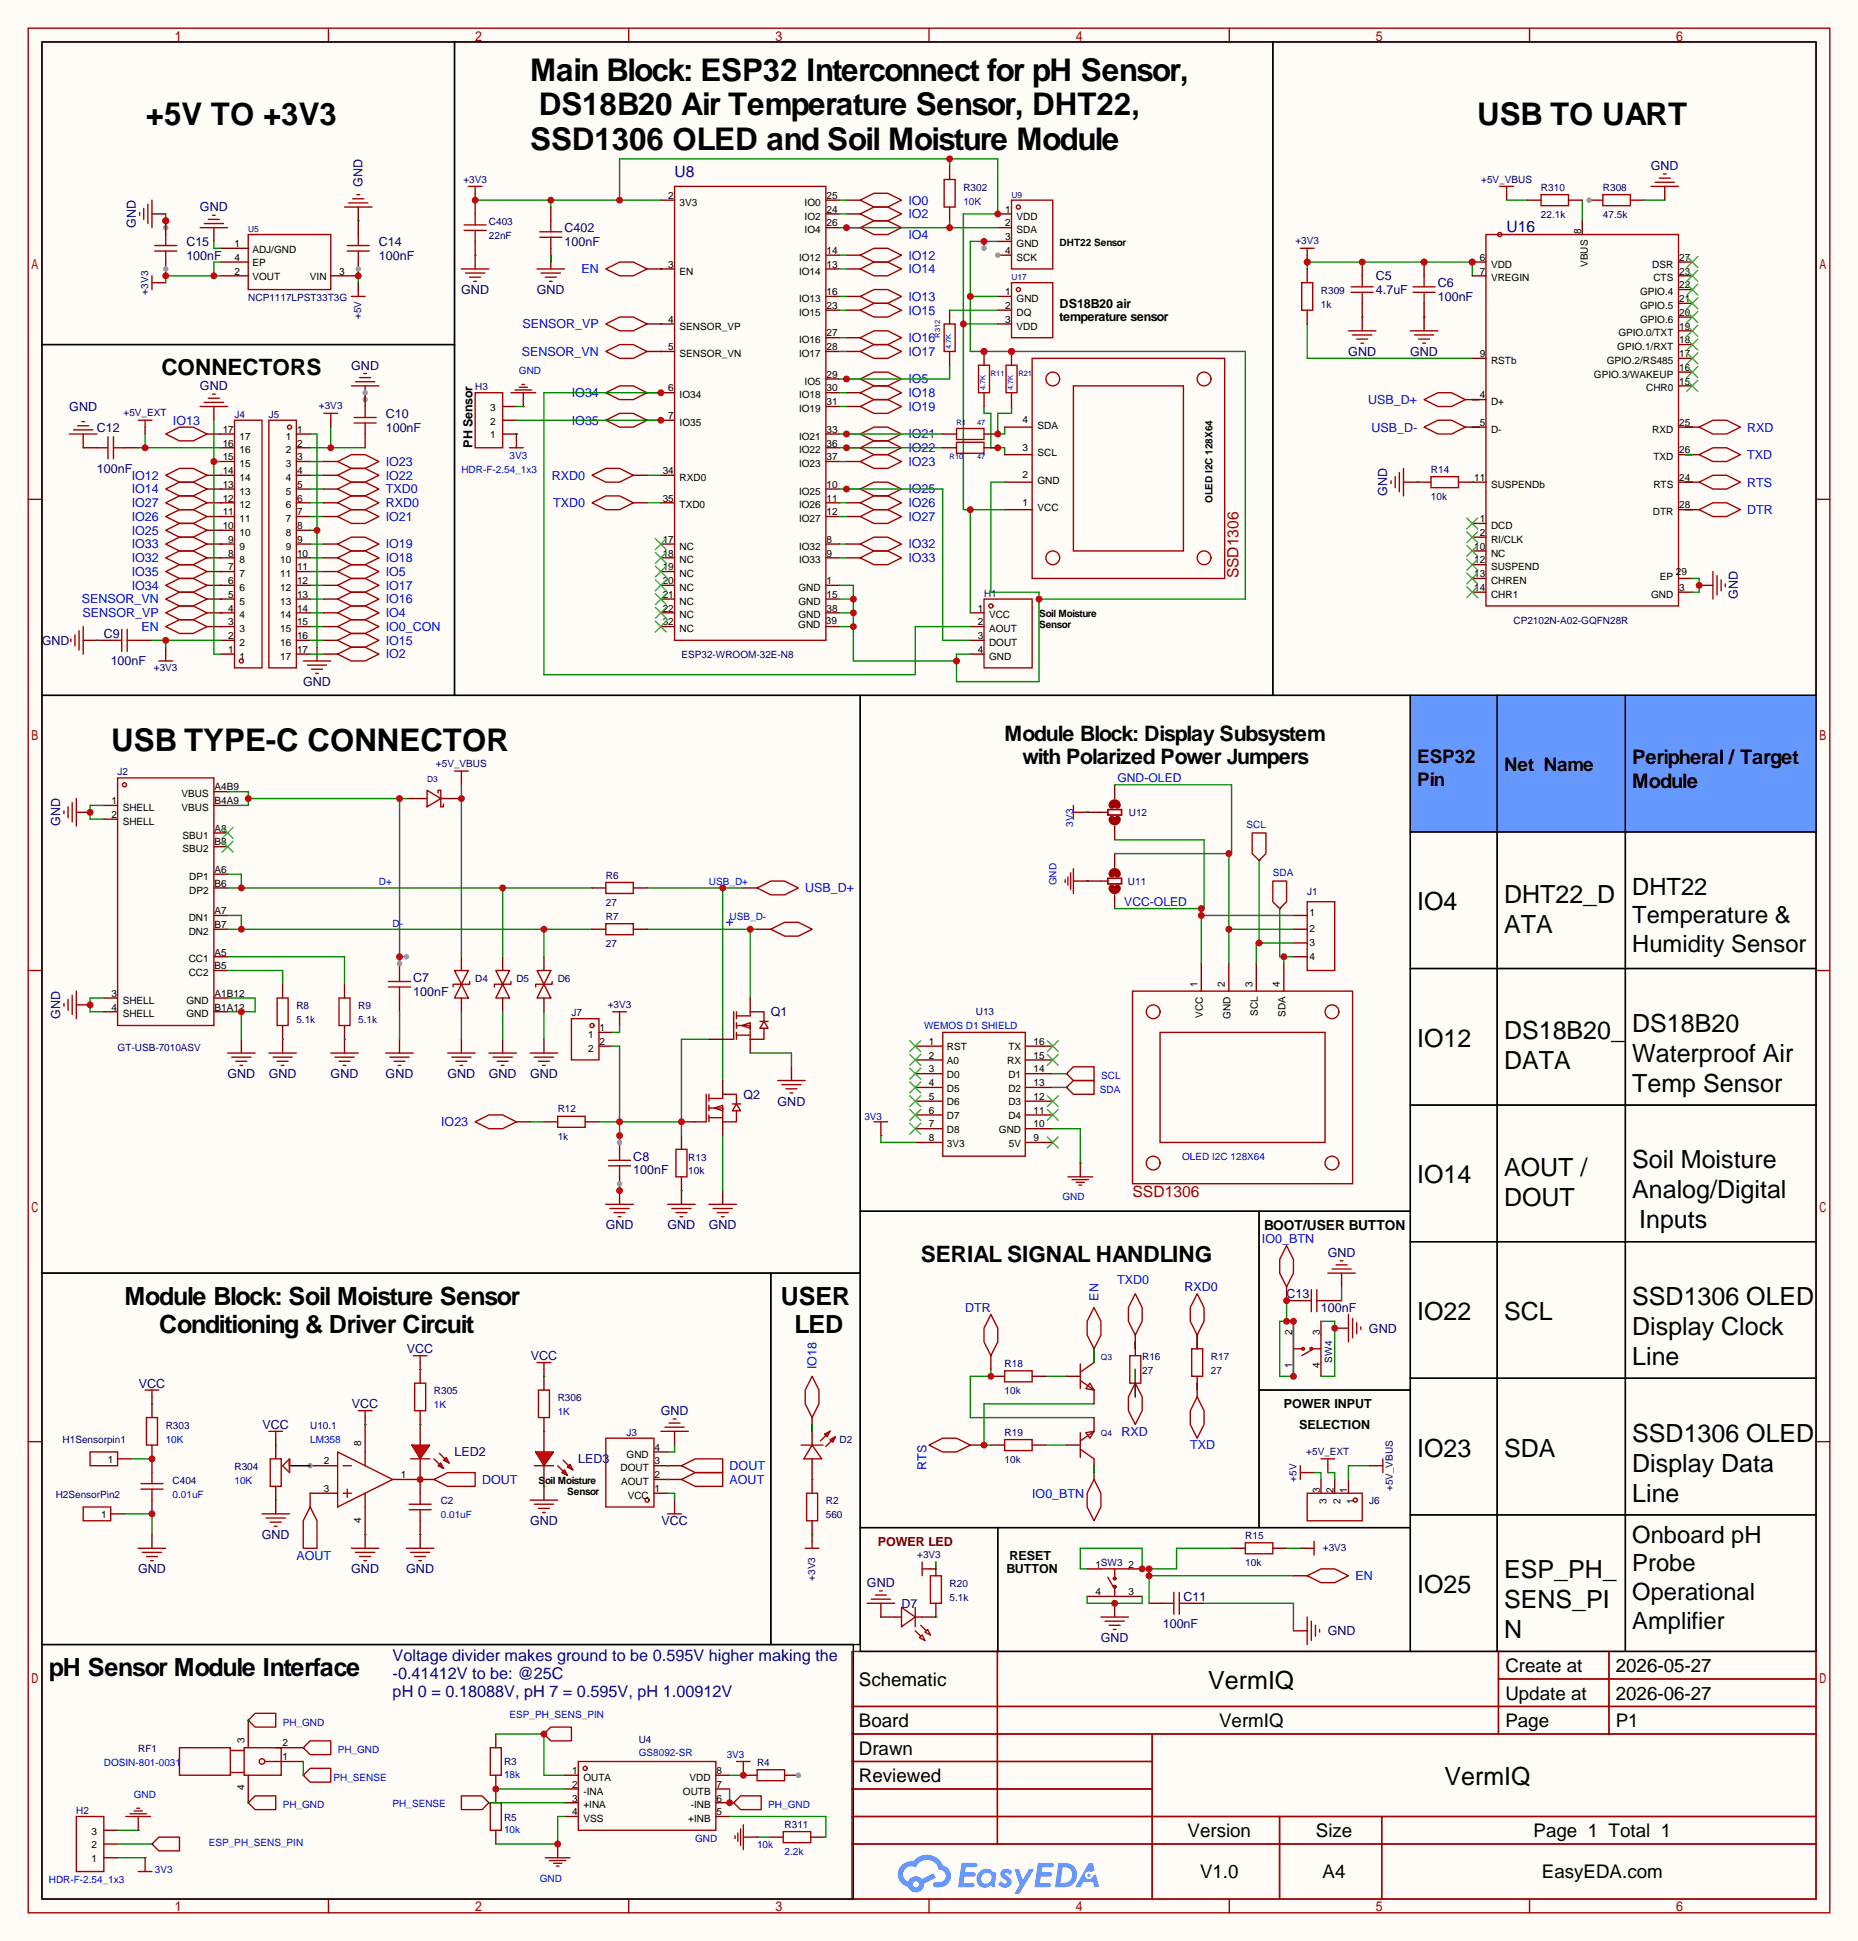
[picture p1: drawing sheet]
<svg xmlns="http://www.w3.org/2000/svg" width="343mm" height="358mm" viewBox="0 0 343 358" stroke-linecap="round" stroke-linejoin="round" font-family="sans-serif">
<defs><g id="words">
<g font-size="5.8">
<text x="97.9" y="14.9">Main Block: ESP32 Interconnect for pH Sensor,</text>
<text x="26.9" y="23.2">+5V TO +3V3</text>
<text x="99.5" y="21.3">DS18B20 Air Temperature Sensor, DHT22,</text>
<text x="272.8" y="23.2">USB TO UART</text>
<text x="97.9" y="27.6">SSD1306 OLED and Soil Moisture Module</text>
<text x="20.6" y="138.7">USB TYPE-C CONNECTOR</text>
</g>
<g font-size="4.6">
<text x="277.8" y="166.7">DHT22_D</text>
<text x="261.7" y="168.1">IO4</text>
<text x="277.8" y="172.2">ATA</text>
<text x="277.8" y="191.9">DS18B20_</text>
<text x="301.5" y="190.5">DS18B20</text>
<text x="261.7" y="193.3">IO12</text>
<text x="277.8" y="197.4">DATA</text>
<text x="301.5" y="196.1">Waterproof Air</text>
<text x="301.5" y="201.6">Temp Sensor</text>
<text x="301.5" y="215.7">Soil Moisture</text>
<text x="261.7" y="218.5">IO14</text>
<text x="277.8" y="217.1">AOUT /</text>
<text x="301.5" y="221.3">Analog/Digital</text>
<text x="277.8" y="222.7">DOUT</text>
<text x="302.7" y="226.8">Inputs</text>
<text x="23" y="241">Module Block: Soil Moisture Sensor</text>
<text x="144.2" y="241">USER</text>
<text x="261.7" y="243.7">IO22</text>
<text x="277.8" y="243.7">SCL</text>
<text x="301.5" y="241">SSD1306 OLED</text>
<text x="29.4" y="246">Conditioning &amp; Driver Circuit</text>
<text x="146.8" y="246">LED</text>
<text x="301.5" y="246.5">Display Clock</text>
<text x="301.5" y="252">Line</text>
<text x="261.7" y="268.9">IO23</text>
<text x="277.8" y="268.9">SDA</text>
<text x="301.5" y="266.2">SSD1306 OLED</text>
<text x="301.5" y="271.7">Display Data</text>
<text x="301.5" y="277.3">Line</text>
<text x="277.8" y="291.4">ESP_PH_</text>
<text x="261.7" y="294.2">IO25</text>
<text x="277.8" y="296.9">SENS_PI</text>
<text x="277.8" y="302.5">N</text>
<text x="9" y="309.5">pH Sensor Module Interface</text>
<text x="223.2" y="311.9">VermIQ</text>
<text x="266.8" y="329.6">VermIQ</text>
</g>
<g font-size="4.4">
<text x="301.5" y="165.2">DHT22</text>
<text x="301.5" y="170.4">Temperature &amp;</text>
<text x="301.5" y="175.7">Humidity Sensor</text>
<text x="301.5" y="284.9">Onboard pH</text>
<text x="301.5" y="290.2">Probe</text>
<text x="301.5" y="295.4">Operational</text>
<text x="301.5" y="300.7">Amplifier</text>
</g>
<g font-size="4.2">
<text x="29.8" y="69.3">CONNECTORS</text>
<text x="170.1" y="233.1">SERIAL SIGNAL HANDLING</text>
</g>
<g font-size="3.9">
<text x="185.5" y="136.8">Module Block: Display Subsystem</text>
<text x="188.8" y="141.1">with Polarized Power Jumpers</text>
</g>
<g font-size="3.7">
<text x="301.5" y="141">Peripheral / Target</text>
<text x="301.5" y="145.4">Module</text>
</g>
<g font-size="3.5">
<text x="261.7" y="140.9">ESP32</text>
<text x="277.8" y="142.3">Net Name</text>
<text x="261.7" y="145">Pin</text>
<text x="158.6" y="311.3">Schematic</text>
<text x="278" y="308.7">Create at</text>
<text x="298.4" y="308.7">2026-05-27</text>
<text x="278" y="313.8">Update at</text>
<text x="298.4" y="313.8">2026-06-27</text>
<text x="158.6" y="318.9">Board</text>
<text x="158.6" y="324">Drawn</text>
<text x="225.1" y="318.9">VermIQ</text>
<text x="278" y="318.9">Page</text>
<text x="298.4" y="318.9">P1</text>
<text x="158.6" y="329.1">Reviewed</text>
<text x="219.3" y="339.2">Version</text>
<text x="243" y="339.2">Size</text>
<text x="283.2" y="339.2">Page 1 Total 1</text>
<text x="221.6" y="346.8">V1.0</text>
<text x="244.3" y="346.8">A4</text>
<text x="284.8" y="346.8">EasyEDA.com</text>
</g>
<g font-size="3" fill="#009">
<text x="72.5" y="306.8">Voltage divider makes ground to be 0.595V higher making the</text>
<text x="72.5" y="310.1">-0.41412V to be: @25C</text>
<text x="72.5" y="313.4">pH 0 = 0.18088V, pH 7 = 0.595V, pH 1.00912V</text>
</g>
<g font-size="2.9" fill="#000080">
<text x="124.6" y="32.7">U8</text>
<text x="278.3" y="42.8">U16</text>
</g>
<g font-size="2.9" fill="#a00000">
<text x="228.7" y="106.8" transform="rotate(-90 228.7 106.8)">SSD1306</text>
<text x="209.2" y="221.1">SSD1306</text>
</g>
<text font-size="2.5" x="233.5" y="227.1">BOOT/USER BUTTON</text>
<g font-size="2.3" fill="#000080">
<text x="67" y="34.4" transform="rotate(-90 67 34.4)">GND</text>
<text x="304.9" y="31.4">GND</text>
<text x="36.9" y="39">GND</text>
<text x="25.1" y="42.1" transform="rotate(-90 25.1 42.1)">GND</text>
<text x="34.4" y="45.4">C15</text>
<text x="34.4" y="47.9">100nF</text>
<text x="70" y="45.4">C14</text>
<text x="70" y="47.9">100nF</text>
<text x="104.3" y="42.8">C402</text>
<text x="104.3" y="45.4">100nF</text>
<text x="254.1" y="51.7">C5</text>
<text x="265.6" y="53">C6</text>
<text x="85.2" y="54.3">GND</text>
<text x="99.2" y="54.3">GND</text>
<text x="254.1" y="54.3">4.7uF</text>
<text x="265.6" y="55.5">100nF</text>
<text x="249" y="65.7">GND</text>
<text x="260.5" y="65.7">GND</text>
<text x="64.9" y="68.2">GND</text>
<text x="12.8" y="75.9">GND</text>
<text x="36.9" y="72.1">GND</text>
<text x="71.2" y="77.1">C10</text>
<text x="17.9" y="79.7">C12</text>
<text x="71.2" y="79.7">100nF</text>
<text x="17.9" y="87.3">100nF</text>
<text x="256.2" y="91.6" transform="rotate(-90 256.2 91.6)">GND</text>
<text x="321" y="110.6" transform="rotate(-90 321 110.6)">GND</text>
<text x="7.7" y="119">GND</text>
<text x="19.2" y="117.8">C9</text>
<text x="20.4" y="122.9">100nF</text>
<text x="56" y="126.7">GND</text>
<text x="11.1" y="152.6" transform="rotate(-90 11.1 152.6)">GND</text>
<text x="76.3" y="181.3">C7</text>
<text x="76.3" y="183.8">100nF</text>
<text x="11.1" y="188.1" transform="rotate(-90 11.1 188.1)">GND</text>
<text x="142.4" y="187.6">Q1</text>
<text x="42" y="199.1">GND</text>
<text x="49.6" y="199.1">GND</text>
<text x="61.1" y="199.1">GND</text>
<text x="71.2" y="199.1">GND</text>
<text x="82.7" y="199.1">GND</text>
<text x="90.3" y="199.1">GND</text>
<text x="97.9" y="199.1">GND</text>
<text x="137.3" y="202.9">Q2</text>
<text x="143.6" y="204.1">GND</text>
<text x="117" y="214.3">C8</text>
<text x="117" y="216.8">100nF</text>
<text x="111.9" y="227">GND</text>
<text x="123.3" y="227">GND</text>
<text x="130.9" y="227">GND</text>
<text x="245.2" y="232.1">GND</text>
<text x="237.6" y="239.7">C13</text>
<text x="244" y="242.2">100nF</text>
<text x="75.2" y="249.9">VCC</text>
<text x="98" y="251.1">VCC</text>
<text x="252.8" y="246">GND</text>
<text x="25.6" y="256.2">VCC</text>
<text x="48.5" y="263.8">VCC</text>
<text x="65" y="260">VCC</text>
<text x="122" y="261.3">GND</text>
<text x="83.9" y="268.9">LED2</text>
<text x="106.8" y="270.2">LED3</text>
<text x="97.9" y="281.6">GND</text>
<text x="122.1" y="281.6">VCC</text>
<text x="48.4" y="284.1">GND</text>
<text x="25.5" y="290.5">GND</text>
<text x="64.9" y="290.5">GND</text>
<text x="75" y="290.5">GND</text>
<text x="160.1" y="293">GND</text>
<text x="166.5" y="296.8">D7</text>
<text x="218.6" y="295.6">C11</text>
<text x="203.3" y="303.2">GND</text>
<text x="214.8" y="300.7">100nF</text>
<text x="245.2" y="301.9">GND</text>
</g>
<g font-size="2.3" fill="#00f">
<text x="167.8" y="37.8">IO0</text>
<text x="167.8" y="40.3">IO2</text>
<text x="167.8" y="47.9">IO12</text>
<text x="167.8" y="44.1">IO4</text>
<text x="107.4" y="50.5">EN</text>
<text x="167.8" y="50.5">IO14</text>
<text x="167.8" y="58.1">IO15</text>
<text x="167.8" y="55.5">IO13</text>
<text x="96.4" y="65.7">SENSOR_VN</text>
<text x="96.5" y="60.6">SENSOR_VP</text>
<text x="167.8" y="65.7">IO17</text>
<text x="167.8" y="63.2">IO16</text>
<text x="167.8" y="70.8">IO5</text>
<text x="105.6" y="73.3">IO34</text>
<text x="167.8" y="75.9">IO19</text>
<text x="167.8" y="73.3">IO18</text>
<text x="252.7" y="74.6">USB_D+</text>
<text x="32" y="78.4">IO13</text>
<text x="105.6" y="78.4">IO35</text>
<text x="167.8" y="83.5">IO22</text>
<text x="167.8" y="80.9">IO21</text>
<text x="253.3" y="79.7">USB_D-</text>
<text x="322.7" y="79.7">RXD</text>
<text x="24.3" y="88.6">IO12</text>
<text x="71.2" y="88.6">IO22</text>
<text x="71.2" y="86">IO23</text>
<text x="101.9" y="88.6">RXD0</text>
<text x="167.8" y="86">IO23</text>
<text x="322.7" y="84.8">TXD</text>
<text x="322.7" y="89.8">RTS</text>
<text x="24.3" y="93.6">IO27</text>
<text x="24.3" y="91.1">IO14</text>
<text x="71.2" y="91.1">TXD0</text>
<text x="71.2" y="93.6">RXD0</text>
<text x="102.2" y="93.6">TXD0</text>
<text x="167.8" y="93.6">IO26</text>
<text x="167.8" y="91.1">IO25</text>
<text x="322.7" y="94.9">DTR</text>
<text x="24.3" y="98.7">IO25</text>
<text x="24.3" y="96.2">IO26</text>
<text x="24.3" y="101.3">IO33</text>
<text x="71.2" y="101.3">IO19</text>
<text x="71.2" y="96.2">IO21</text>
<text x="167.8" y="101.3">IO32</text>
<text x="167.8" y="96.2">IO27</text>
<text x="24.3" y="106.3">IO35</text>
<text x="24.3" y="103.8">IO32</text>
<text x="71.2" y="106.3">IO5</text>
<text x="71.2" y="103.8">IO18</text>
<text x="167.8" y="103.8">IO33</text>
<text x="15.1" y="111.4">SENSOR_VN</text>
<text x="15.2" y="114">SENSOR_VP</text>
<text x="24.3" y="108.9">IO34</text>
<text x="71.2" y="114">IO4</text>
<text x="71.2" y="111.4">IO16</text>
<text x="71.2" y="108.9">IO17</text>
<text x="26.1" y="116.5">EN</text>
<text x="71.2" y="116.5">IO0_CON</text>
<text x="71.2" y="119">IO15</text>
<text x="71.2" y="121.6">IO2</text>
<text x="148.7" y="164.8">USB_D+</text>
<text x="81.5" y="207.9">IO23</text>
<text x="233.1" y="229.5">IO0_BTN</text>
<text x="206.3" y="237.2">TXD0</text>
<text x="218.8" y="238.4">RXD0</text>
<text x="178.3" y="242.2">DTR</text>
<text x="202.9" y="240.2" transform="rotate(-90 202.9 240.2)">EN</text>
<text x="150.8" y="252.9" transform="rotate(-90 150.8 252.9)">IO18</text>
<text x="207.1" y="265.1">RXD</text>
<text x="219.8" y="267.6">TXD</text>
<text x="89" y="274">DOUT</text>
<text x="134.7" y="271.4">DOUT</text>
<text x="134.7" y="274">AOUT</text>
<text x="171.1" y="271.4" transform="rotate(-90 171.1 271.4)">RTS</text>
<text x="190.6" y="276.5">IO0_BTN</text>
<text x="54.7" y="288">AOUT</text>
<text x="250.3" y="291.8">EN</text>
</g>
<g font-size="2.3">
<text x="195.7" y="56.8">DS18B20 air</text>
<text x="195.7" y="59.4">temperature sensor</text>
<text x="87.3" y="82.7" transform="rotate(-90 87.3 82.7)">PH Sensor</text>
<text x="237.1" y="260">POWER INPUT</text>
<text x="240" y="263.8">SELECTION</text>
<text x="186.5" y="288">RESET</text>
<text x="185.9" y="290.5">BUTTON</text>
</g>
<text font-size="2.3" fill="#600" x="162.1" y="285.4">POWER LED</text>
<g font-size="2.2" fill="#00f">
<text x="206.4" y="144.4">GND-OLED</text>
<text x="207.6" y="167.3">VCC-OLED</text>
</g>
<g font-size="1.8" fill="#000080">
<text x="85.6" y="33.7">+3V3</text>
<text x="177.9" y="35.2">R302</text>
<text x="273.6" y="33.7">+5V_VBUS</text>
<text x="284.6" y="35.2">R310</text>
<text x="296" y="35.2">R308</text>
<text x="90.3" y="41.6">C403</text>
<text x="284.6" y="40.3">22.1k</text>
<text x="296" y="40.3">47.5k</text>
<text x="90.3" y="44.1">22nF</text>
<text x="239.2" y="45.1">+3V3</text>
<text x="27.4" y="54.4" transform="rotate(-90 27.4 54.4)">+3V3</text>
<text x="45.8" y="55.5">NCP1117LPST33T3G</text>
<text x="66.7" y="58.9" transform="rotate(-90 66.7 58.9)">+5V</text>
<text x="244" y="54.3">R309</text>
<text x="244" y="56.8">1k</text>
<text x="22.8" y="76.9">+5V_EXT</text>
<text x="43.3" y="77.1">J4</text>
<text x="49.7" y="77.1">J5</text>
<text x="58.9" y="75.6">+3V3</text>
<text x="87.8" y="72.1">H3</text>
<text x="264.3" y="87.3">R14</text>
<text x="264.3" y="92.4">10k</text>
<text x="181.7" y="110.2">H1</text>
<text x="279.5" y="115.2">CP2102N-A02-GQFN28R</text>
<text x="28.4" y="123.9">+3V3</text>
<text x="125.9" y="121.6">ESP32-WROOM-32E-N8</text>
<text x="21.7" y="143.2">J2</text>
<text x="80.5" y="141.7">+5V_VBUS</text>
<text x="208.5" y="150.7">U12</text>
<text x="111.9" y="162.2">R6</text>
<text x="111.9" y="167.3">27</text>
<text x="208.3" y="163.4">U11</text>
<text x="241.4" y="165.3">J1</text>
<text x="111.9" y="169.8">R7</text>
<text x="111.9" y="174.9">27</text>
<text x="87.8" y="181.3">D4</text>
<text x="95.4" y="181.3">D5</text>
<text x="103" y="181.3">D6</text>
<text x="54.7" y="186.4">R8</text>
<text x="54.7" y="188.9">5.1k</text>
<text x="66.2" y="186.4">R9</text>
<text x="66.2" y="188.9">5.1k</text>
<text x="105.5" y="187.6">J7</text>
<text x="112.2" y="186.1">+3V3</text>
<text x="180.2" y="187.4">U13</text>
<text x="21.7" y="194">GT-USB-7010ASV</text>
<text x="103" y="205.4">R12</text>
<text x="103" y="210.5">1k</text>
<text x="127.1" y="214.3">R13</text>
<text x="127.1" y="216.8">10k</text>
<text x="210.9" y="251.1">R16</text>
<text x="223.6" y="251.1">R17</text>
<text x="246" y="251.6" transform="rotate(-90 246 251.6)">SW4</text>
<text x="80.1" y="257.5">R305</text>
<text x="185.5" y="252.4">R18</text>
<text x="185.5" y="257.5">10k</text>
<text x="210.9" y="253.7">27</text>
<text x="223.6" y="253.7">27</text>
<text x="30.6" y="263.8">R303</text>
<text x="57.3" y="263.8">U10.1</text>
<text x="103" y="258.7">R306</text>
<text x="11.6" y="266.4">H1Sensorpin1</text>
<text x="115.7" y="265.1">J3</text>
<text x="155.1" y="266.4">D2</text>
<text x="185.5" y="265.1">R19</text>
<text x="241.3" y="268.7">+5V_EXT</text>
<text x="31.9" y="274">C404</text>
<text x="43.3" y="271.4">R304</text>
<text x="185.5" y="270.2">10k</text>
<text x="239.4" y="273.6" transform="rotate(-90 239.4 273.6)">+5V</text>
<text x="257.2" y="275.3" transform="rotate(-90 257.2 275.3)">+5V_VBUS</text>
<text x="10.3" y="276.5">H2SensorPin2</text>
<text x="81.4" y="277.8">C2</text>
<text x="152.5" y="277.8">R2</text>
<text x="152.5" y="280.3">560</text>
<text x="252.9" y="277.8">J6</text>
<text x="169.4" y="287.7">+3V3</text>
<text x="230" y="284.1">R15</text>
<text x="244.3" y="286.4">+3V3</text>
<text x="150.5" y="291.9" transform="rotate(-90 150.5 291.9)">+3V3</text>
<text x="175.4" y="293">R20</text>
<text x="230" y="289.2">10k</text>
<text x="175.4" y="295.6">5.1k</text>
<text x="25.5" y="323.5">RF1</text>
<text x="118" y="321.9">U4</text>
<text x="93.1" y="326">R3</text>
<text x="139.8" y="326.1">R4</text>
<text x="14.1" y="334.9">H2</text>
<text x="93.1" y="336.2">R5</text>
<text x="144.9" y="337.5">R311</text>
</g>
<g font-size="1.8">
<text x="123.4" y="36.7">2</text>
<text x="125.5" y="38">3V3</text>
<text x="148.6" y="38">IO0</text>
<text x="148.6" y="40.5">IO2</text>
<text x="152.7" y="41.8">26</text>
<text x="152.7" y="36.7">25</text>
<text x="152.7" y="39.3">24</text>
<text x="185.7" y="39.3">1</text>
<text x="185.7" y="41.8">2</text>
<text x="187.8" y="40.5">VDD</text>
<text x="43.3" y="45.6">1</text>
<text x="46.6" y="46.6">ADJ/GND</text>
<text x="148.6" y="43.1">IO4</text>
<text x="152.7" y="46.9">14</text>
<text x="185.7" y="44.3">3</text>
<text x="185.7" y="46.9">4</text>
<text x="187.8" y="43.1">SDA</text>
<text x="187.8" y="45.6">GND</text>
<text x="195.7" y="45.4">DHT22 Sensor</text>
<text x="292" y="43.2" transform="rotate(-90 292 43.2)">8</text>
<text x="43.3" y="50.7">2</text>
<text x="43.3" y="48.2">4</text>
<text x="46.6" y="51.7">VOUT</text>
<text x="46.6" y="49.2">EP</text>
<text x="57.2" y="51.7">VIN</text>
<text x="62.6" y="50.7">3</text>
<text x="123.4" y="49.4">3</text>
<text x="125.5" y="50.7">EN</text>
<text x="147.6" y="48.2">IO12</text>
<text x="147.6" y="50.7">IO14</text>
<text x="152.7" y="49.4">13</text>
<text x="187.8" y="48.2">SCK</text>
<text x="273.3" y="48.2">6</text>
<text x="273.3" y="50.7">7</text>
<text x="275.4" y="49.4">VDD</text>
<text x="275.4" y="52">VREGIN</text>
<text x="293.3" y="49.3" transform="rotate(-90 293.3 49.3)">VBUS</text>
<text x="305.2" y="49.4">DSR</text>
<text x="305.4" y="52">CTS</text>
<text x="310.1" y="53.2">22</text>
<text x="310.1" y="50.7">23</text>
<text x="310.1" y="48.2">27</text>
<text x="123.4" y="59.6">4</text>
<text x="147.6" y="58.3">IO15</text>
<text x="147.6" y="55.8">IO13</text>
<text x="152.7" y="57">23</text>
<text x="152.7" y="54.5">16</text>
<text x="185.7" y="54.5">1</text>
<text x="185.7" y="57">2</text>
<text x="185.7" y="59.6">3</text>
<text x="187.8" y="55.8">GND</text>
<text x="187.8" y="58.3">DQ</text>
<text x="302.9" y="59.6">GPIO.6</text>
<text x="302.9" y="57">GPIO.5</text>
<text x="302.9" y="54.5">GPIO.4</text>
<text x="310.1" y="58.3">20</text>
<text x="310.1" y="55.8">21</text>
<text x="123.4" y="64.7">5</text>
<text x="125.5" y="65.9">SENSOR_VN</text>
<text x="125.5" y="60.9">SENSOR_VP</text>
<text x="147.6" y="65.9">IO17</text>
<text x="147.6" y="63.4">IO16</text>
<text x="152.7" y="64.7">28</text>
<text x="152.7" y="62.1">27</text>
<text x="187.8" y="60.9">VDD</text>
<text x="273.3" y="65.9">9</text>
<text x="298.7" y="64.7">GPIO.1/RXT</text>
<text x="298.9" y="62.1">GPIO.0/TXT</text>
<text x="310.1" y="65.9">17</text>
<text x="310.1" y="63.4">18</text>
<text x="310.1" y="60.9">19</text>
<text x="148.6" y="71">IO5</text>
<text x="152.7" y="69.7">29</text>
<text x="275.4" y="67.2">RSTb</text>
<text x="294.4" y="69.7">GPIO.3/WAKEUP</text>
<text x="296.7" y="67.2">GPIO.2/RS485</text>
<text x="310.1" y="71">15</text>
<text x="310.1" y="68.5">16</text>
<text x="90.5" y="75.8">3</text>
<text x="123.4" y="77.4">7</text>
<text x="123.4" y="72.3">6</text>
<text x="125.5" y="73.6">IO34</text>
<text x="147.6" y="76.1">IO19</text>
<text x="147.6" y="73.6">IO18</text>
<text x="152.7" y="74.8">31</text>
<text x="152.7" y="72.3">30</text>
<text x="273.3" y="73.6">4</text>
<text x="275.4" y="74.8">D+</text>
<text x="304" y="72.3">CHR0</text>
<text x="41.1" y="82.4">16</text>
<text x="41.1" y="79.9">17</text>
<text x="44.2" y="83.7">16</text>
<text x="44.2" y="81.2">17</text>
<text x="52.8" y="81.2">1</text>
<text x="52.8" y="83.7">2</text>
<text x="54.9" y="79.9">1</text>
<text x="54.9" y="82.4">2</text>
<text x="90.5" y="80.9">1</text>
<text x="90.5" y="78.4">2</text>
<text x="125.5" y="78.6">IO35</text>
<text x="147.6" y="83.7">IO22</text>
<text x="147.6" y="81.2">IO21</text>
<text x="152.7" y="82.4">36</text>
<text x="152.7" y="79.9">33</text>
<text x="188.8" y="83.2">3</text>
<text x="188.8" y="78.2">4</text>
<text x="191.6" y="79.2">SDA</text>
<text x="273.3" y="78.6">5</text>
<text x="275.4" y="79.9">D-</text>
<text x="305.2" y="79.9">RXD</text>
<text x="310.1" y="78.6">25</text>
<text x="310.1" y="83.7">26</text>
<text x="41.1" y="87.5">14</text>
<text x="41.1" y="85">15</text>
<text x="44.2" y="88.8">14</text>
<text x="44.2" y="86.3">15</text>
<text x="52.8" y="86.3">3</text>
<text x="52.8" y="88.8">4</text>
<text x="54.9" y="85">3</text>
<text x="54.9" y="87.5">4</text>
<text x="122.4" y="87.5">34</text>
<text x="125.5" y="88.8">RXD0</text>
<text x="147.6" y="86.3">IO23</text>
<text x="152.7" y="85">37</text>
<text x="188.8" y="88.3">2</text>
<text x="191.6" y="89.3">GND</text>
<text x="191.6" y="84.2">SCL</text>
<text x="272.3" y="88.8">11</text>
<text x="305.4" y="85">TXD</text>
<text x="310.1" y="88.8">24</text>
<text x="41.1" y="95.1">11</text>
<text x="41.1" y="92.6">12</text>
<text x="41.1" y="90.1">13</text>
<text x="44.2" y="93.9">12</text>
<text x="44.2" y="91.3">13</text>
<text x="52.8" y="91.3">5</text>
<text x="52.8" y="93.9">6</text>
<text x="54.9" y="90.1">5</text>
<text x="54.9" y="92.6">6</text>
<text x="54.9" y="95.1">7</text>
<text x="122.4" y="92.6">35</text>
<text x="125.5" y="93.9">TXD0</text>
<text x="147.6" y="93.9">IO26</text>
<text x="147.6" y="91.3">IO25</text>
<text x="152.7" y="95.1">12</text>
<text x="152.7" y="92.6">11</text>
<text x="152.7" y="90.1">10</text>
<text x="188.8" y="93.4">1</text>
<text x="191.6" y="94.4">VCC</text>
<text x="223.9" y="92.9" transform="rotate(-90 223.9 92.9)">OLED I2C 128X64</text>
<text x="275.4" y="90.1">SUSPENDb</text>
<text x="305.3" y="95.1">DTR</text>
<text x="305.4" y="90.1">RTS</text>
<text x="310.1" y="93.9">28</text>
<text x="41.1" y="97.7">10</text>
<text x="42.2" y="100.2">9</text>
<text x="44.2" y="101.5">9</text>
<text x="44.2" y="99">10</text>
<text x="44.2" y="96.4">11</text>
<text x="52.8" y="96.4">7</text>
<text x="52.8" y="99">8</text>
<text x="52.8" y="101.5">9</text>
<text x="54.9" y="97.7">8</text>
<text x="54.9" y="100.2">9</text>
<text x="122.4" y="100.2">17</text>
<text x="125.5" y="101.5">NC</text>
<text x="147.6" y="96.4">IO27</text>
<text x="147.6" y="101.5">IO32</text>
<text x="152.7" y="100.2">8</text>
<text x="272.3" y="101.5">10</text>
<text x="273.3" y="96.4">1</text>
<text x="273.3" y="99">2</text>
<text x="275.4" y="97.7">DCD</text>
<text x="275.4" y="100.2">RI/CLK</text>
<text x="42.2" y="107.8">6</text>
<text x="42.2" y="105.3">7</text>
<text x="42.2" y="102.8">8</text>
<text x="44.2" y="106.6">7</text>
<text x="44.2" y="104">8</text>
<text x="51.7" y="104">10</text>
<text x="51.7" y="106.6">11</text>
<text x="54.9" y="102.8">10</text>
<text x="54.9" y="105.3">11</text>
<text x="54.9" y="107.8">12</text>
<text x="122.4" y="107.8">20</text>
<text x="122.4" y="105.3">19</text>
<text x="122.4" y="102.8">18</text>
<text x="125.5" y="106.6">NC</text>
<text x="125.5" y="104">NC</text>
<text x="147.6" y="104">IO33</text>
<text x="152.7" y="102.8">9</text>
<text x="152.7" y="107.8">1</text>
<text x="272.3" y="104">12</text>
<text x="272.3" y="106.6">13</text>
<text x="275.4" y="102.8">NC</text>
<text x="275.4" y="105.3">SUSPEND</text>
<text x="275.4" y="107.8">CHREN</text>
<text x="306.5" y="107.1">EP</text>
<text x="309.5" y="106.1">29</text>
<text x="42.2" y="112.9">4</text>
<text x="42.2" y="110.4">5</text>
<text x="44.2" y="111.7">5</text>
<text x="44.2" y="109.1">6</text>
<text x="51.7" y="109.1">12</text>
<text x="51.7" y="111.7">13</text>
<text x="54.9" y="110.4">13</text>
<text x="54.9" y="112.9">14</text>
<text x="122.4" y="112.9">22</text>
<text x="122.4" y="110.4">21</text>
<text x="125.5" y="111.7">NC</text>
<text x="125.5" y="109.1">NC</text>
<text x="147.5" y="111.7">GND</text>
<text x="147.5" y="109.1">GND</text>
<text x="152.7" y="112.9">38</text>
<text x="152.7" y="110.4">15</text>
<text x="180.6" y="112.9">1</text>
<text x="191.9" y="114">Soil Moisture</text>
<text x="272.3" y="109.1">14</text>
<text x="275.4" y="110.4">CHR1</text>
<text x="305" y="110.4">GND</text>
<text x="310.1" y="109.1">3</text>
<text x="42.2" y="118">2</text>
<text x="42.2" y="115.5">3</text>
<text x="44.2" y="119.3">2</text>
<text x="44.2" y="116.7">3</text>
<text x="44.2" y="114.2">4</text>
<text x="51.7" y="114.2">14</text>
<text x="51.7" y="116.7">15</text>
<text x="51.7" y="119.3">16</text>
<text x="54.9" y="115.5">15</text>
<text x="54.9" y="118">16</text>
<text x="122.4" y="115.5">32</text>
<text x="125.5" y="116.7">NC</text>
<text x="125.5" y="114.2">NC</text>
<text x="147.4" y="116">GND</text>
<text x="147.5" y="114.2">GND</text>
<text x="152.5" y="115.2">39</text>
<text x="180.6" y="115.5">2</text>
<text x="180.6" y="118">3</text>
<text x="182.7" y="114.2">VCC</text>
<text x="182.7" y="116.7">AOUT</text>
<text x="182.7" y="119.3">DOUT</text>
<text x="191.9" y="116">Sensor</text>
<text x="42.2" y="120.5">1</text>
<text x="44.2" y="121.8">1</text>
<text x="51.7" y="121.8">17</text>
<text x="54.9" y="120.5">17</text>
<text x="180.6" y="120.5">4</text>
<text x="182.7" y="121.8">GND</text>
<text x="20.6" y="148.5">1</text>
<text x="22.7" y="149.8">SHELL</text>
<text x="33.5" y="149.8">VBUS</text>
<text x="33.5" y="147.2">VBUS</text>
<text x="39.6" y="148.5">B4A9</text>
<text x="39.6" y="145.9">A4B9</text>
<text x="20.6" y="151">2</text>
<text x="22.7" y="152.3">SHELL</text>
<text x="33.7" y="154.8">SBU1</text>
<text x="39.6" y="153.6">A8</text>
<text x="33.7" y="157.4">SBU2</text>
<text x="39.6" y="161.2">A6</text>
<text x="39.6" y="156.1">B8</text>
<text x="35" y="165">DP2</text>
<text x="35" y="162.5">DP1</text>
<text x="39.6" y="163.7">B6</text>
<text x="34.9" y="170.1">DN1</text>
<text x="34.9" y="172.6">DN2</text>
<text x="39.6" y="168.8">A7</text>
<text x="39.6" y="171.3">B7</text>
<text x="241.9" y="169.1">1</text>
<text x="241.9" y="172.1">2</text>
<text x="34.9" y="177.7">CC1</text>
<text x="39.6" y="179">B5</text>
<text x="39.6" y="176.4">A5</text>
<text x="241.9" y="174.7">3</text>
<text x="241.9" y="177.2">4</text>
<text x="20.6" y="184">3</text>
<text x="22.7" y="185.3">SHELL</text>
<text x="34.5" y="185.3">GND</text>
<text x="34.9" y="180.2">CC2</text>
<text x="39.6" y="184">A1B12</text>
<text x="221.2" y="182.2" transform="rotate(-90 221.2 182.2)">1</text>
<text x="226.2" y="182.2" transform="rotate(-90 226.2 182.2)">2</text>
<text x="231.3" y="182.2" transform="rotate(-90 231.3 182.2)">3</text>
<text x="236.4" y="182.2" transform="rotate(-90 236.4 182.2)">4</text>
<text x="20.6" y="186.6">4</text>
<text x="22.7" y="187.9">SHELL</text>
<text x="34.5" y="187.9">GND</text>
<text x="39.6" y="186.6">B1A12</text>
<text x="108.6" y="191.7">1</text>
<text x="110.7" y="190.4">1</text>
<text x="222.2" y="187.9" transform="rotate(-90 222.2 187.9)">VCC</text>
<text x="227.2" y="188.1" transform="rotate(-90 227.2 188.1)">GND</text>
<text x="232.3" y="187.6" transform="rotate(-90 232.3 187.6)">SCL</text>
<text x="237.4" y="187.8" transform="rotate(-90 237.4 187.8)">SDA</text>
<text x="108.6" y="194.2">2</text>
<text x="110.7" y="192.9">2</text>
<text x="171.6" y="195.5">2</text>
<text x="171.6" y="192.9">1</text>
<text x="174.9" y="196.5">A0</text>
<text x="174.9" y="194">RST</text>
<text x="186" y="196.5">RX</text>
<text x="186.2" y="194">TX</text>
<text x="190.9" y="195.5">15</text>
<text x="190.9" y="192.9">16</text>
<text x="171.6" y="198">3</text>
<text x="171.6" y="203.1">5</text>
<text x="171.6" y="200.6">4</text>
<text x="174.9" y="199">D0</text>
<text x="174.9" y="201.6">D5</text>
<text x="186.2" y="201.6">D2</text>
<text x="186.2" y="199">D1</text>
<text x="190.9" y="203.1">12</text>
<text x="190.9" y="200.6">13</text>
<text x="190.9" y="198">14</text>
<text x="171.6" y="208.2">7</text>
<text x="171.6" y="205.6">6</text>
<text x="174.9" y="209.2">D8</text>
<text x="174.9" y="206.7">D7</text>
<text x="174.9" y="204.1">D6</text>
<text x="184.5" y="209.2">GND</text>
<text x="186.2" y="206.7">D4</text>
<text x="186.2" y="204.1">D3</text>
<text x="190.9" y="208.2">10</text>
<text x="190.9" y="205.6">11</text>
<text x="171.6" y="210.7">8</text>
<text x="174.9" y="211.7">3V3</text>
<text x="186.3" y="211.7">5V</text>
<text x="190.9" y="210.7">9</text>
<text x="238.7" y="246.5" transform="rotate(-90 238.7 246.5)">2</text>
<text x="243.7" y="246.5" transform="rotate(-90 243.7 246.5)">3</text>
<text x="238.7" y="252.6" transform="rotate(-90 238.7 252.6)">1</text>
<text x="243.7" y="252.6" transform="rotate(-90 243.7 252.6)">4</text>
<text x="66.7" y="267.1" transform="rotate(-90 66.7 267.1)">8</text>
<text x="115.7" y="269.1">GND</text>
<text x="120.9" y="267.9">4</text>
<text x="19.9" y="270.2">1</text>
<text x="59.8" y="270.4">2</text>
<text x="59.8" y="275.5">3</text>
<text x="74" y="272.9">1</text>
<text x="99.4" y="274">Soil Moisture</text>
<text x="114.6" y="271.7">DOUT</text>
<text x="114.7" y="274.2">AOUT</text>
<text x="120.9" y="275.5">1</text>
<text x="120.9" y="272.9">2</text>
<text x="120.9" y="270.4">3</text>
<text x="243.7" y="275.6" transform="rotate(-90 243.7 275.6)">3</text>
<text x="246.3" y="275.6" transform="rotate(-90 246.3 275.6)">2</text>
<text x="248.8" y="275.6" transform="rotate(-90 248.8 275.6)">1</text>
<text x="18.7" y="280.3">1</text>
<text x="66.7" y="281.3" transform="rotate(-90 66.7 281.3)">4</text>
<text x="104.8" y="276">Sensor</text>
<text x="115.9" y="276.8">VCC</text>
<text x="245" y="277.7" transform="rotate(-90 245 277.7)">3</text>
<text x="247.5" y="277.7" transform="rotate(-90 247.5 277.7)">2</text>
<text x="250.1" y="277.7" transform="rotate(-90 250.1 277.7)">1</text>
<text x="202.3" y="289.5">1SW3</text>
<text x="208.4" y="289.5">2</text>
<text x="202.3" y="294.5">4</text>
<text x="208.4" y="294.5">3</text>
<text x="45.1" y="321.9" transform="rotate(-90 45.1 321.9)">3</text>
<text x="52.2" y="322.5">2</text>
<text x="52.2" y="325">1</text>
<text x="105.7" y="327.6">1</text>
<text x="107.7" y="328.8">OUTA</text>
<text x="127.4" y="328.8">VDD</text>
<text x="132.3" y="327.6">8</text>
<text x="45.1" y="330.6" transform="rotate(-90 45.1 330.6)">4</text>
<text x="105.7" y="330.1">2</text>
<text x="105.7" y="332.6">3</text>
<text x="105.7" y="335.2">4</text>
<text x="107.7" y="331.4">-INA</text>
<text x="107.7" y="333.9">+INA</text>
<text x="126.1" y="331.4">OUTB</text>
<text x="127.6" y="333.9">-INB</text>
<text x="132.3" y="335.2">5</text>
<text x="132.3" y="332.6">6</text>
<text x="132.3" y="330.1">7</text>
<text x="16.9" y="338.7">3</text>
<text x="16.9" y="341.3">2</text>
<text x="107.7" y="336.4">VSS</text>
<text x="127.1" y="336.4">+INB</text>
<text x="16.9" y="343.8">1</text>
</g>
<g font-size="1.8" fill="#00f">
<text x="177.9" y="37.8">10K</text>
<text x="95.8" y="69.1">GND</text>
<text x="85.2" y="87.3">HDR-F-2.54_1x3</text>
<text x="94.1" y="84.8">3V3</text>
<text x="198.2" y="152.6" transform="rotate(-90 198.2 152.6)">3V3</text>
<text x="230.2" y="152.8">SCL</text>
<text x="235.1" y="161.7">SDA</text>
<text x="70" y="163.5">D+</text>
<text x="130.9" y="163.5">USB_D+</text>
<text x="195.1" y="163.5" transform="rotate(-90 195.1 163.5)">GND</text>
<text x="72.5" y="171.1">D-</text>
<text x="134.7" y="169.8">USB_D-</text>
<text x="170.7" y="190.1">WEMOS D1 SHIELD</text>
<text x="203.2" y="201.8">SDA</text>
<text x="203.4" y="199.3">SCL</text>
<text x="159.6" y="206.8">3V3</text>
<text x="218.3" y="214.2">OLED I2C 128X64</text>
<text x="196.2" y="221.5">GND</text>
<text x="80.1" y="260">1K</text>
<text x="103" y="261.3">1K</text>
<text x="30.6" y="266.4">10K</text>
<text x="57.3" y="266.4">LM358</text>
<text x="43.3" y="274">10K</text>
<text x="31.9" y="276.5">0.01uF</text>
<text x="81.4" y="280.3">0.01uF</text>
<text x="94.1" y="317.2">ESP_PH_SENS_PIN</text>
<text x="52.2" y="318.6">PH_GND</text>
<text x="62.4" y="323.7">PH_GND</text>
<text x="19.2" y="326.1">DOSIN-801-0031</text>
<text x="61.6" y="328.8">PH_SENSE</text>
<text x="93.1" y="328.2">18k</text>
<text x="118" y="324.2">GS8092-SR</text>
<text x="134.2" y="324.7">3V3</text>
<text x="24.7" y="332">GND</text>
<text x="52.2" y="333.9">PH_GND</text>
<text x="72.5" y="333.7">PH_SENSE</text>
<text x="141.9" y="333.9">PH_GND</text>
<text x="38.6" y="340.8">ESP_PH_SENS_PIN</text>
<text x="93.1" y="338.4">10k</text>
<text x="128.4" y="340">GND</text>
<text x="139.8" y="341.3">10k</text>
<text x="9" y="347.6">HDR-F-2.54_1x3</text>
<text x="28.6" y="345.9">3V3</text>
<text x="99.7" y="347.5">GND</text>
<text x="144.9" y="342.6">2.2k</text>
</g>
<g font-size="1.6" fill="#000080">
<text x="186.8" y="36.5">U9</text>
<text x="45.8" y="42.8">U5</text>
<text x="186.8" y="51.7">U17</text>
<text x="78.9" y="144.4">D3</text>
<text x="203.3" y="251.1">Q3</text>
<text x="203.3" y="265.1">Q4</text>
</g>
<g font-size="1.4" fill="#000080">
<text x="173.7" y="62.4" transform="rotate(-90 173.7 62.4)">R312</text>
<text x="183" y="69.5">R11</text>
<text x="188.1" y="69.5">R21</text>
<text x="176.7" y="78.4">R1</text>
<text x="175.4" y="84.8">R10</text>
</g>
<g font-size="1.4" fill="#00f">
<text x="175.7" y="64.5" transform="rotate(-90 175.7 64.5)">4.7K</text>
<text x="182" y="72.1" transform="rotate(-90 182 72.1)">4.7K</text>
<text x="187.1" y="72.1" transform="rotate(-90 187.1 72.1)">4.7K</text>
<text x="180.5" y="78.4">47</text>
<text x="180.5" y="84.8">47</text>
</g>
</g></defs>
<path d="M0 0h343.2v358.4h-343.2z" fill="#fffcf7"/>
<g fill="none" stroke="#a10000" stroke-width=".25">
<path d="M5.2 5.2h332.7v348h-332.7zM7.7 7.7h327.7v342.9h-327.7zM60.7 5.2v2.5M116.1 5.2v2.5M171.6 5.2v2.5M227 5.2v2.5M282.5 5.2v2.5M5.2 92.2h2.5M335.4 92.2h2.5M5.2 179.2h2.5M335.4 179.2h2.5M5.2 266.2h2.5"/>
<path d="M335.4 266.2h2.5M157.4 304.9h178v45.7h-178zM157.4 315.1h178M184.2 304.9v35.6M276.8 304.9v15.3M276.8 310h58.6M297.2 304.9v15.3M157.4 320.2h178M157.4 325.2h55.4M157.4 335.4h178M157.4 330.3h55.4M212.8 320.2v30.4"/>
<path d="M236.3 335.4v15.2M255.2 335.4v15.2M60.7 350.6v2.6M116.1 350.6v2.6M157.4 340.5h178M171.6 350.6v2.6M227 350.6v2.6M282.5 350.6v2.6"/>
</g>
<g fill="#5487ff">
<path d="M185.1 345.3a1.3 1.3 0 0 1 1.8 .3l-.4 .6a.54 .54 0 0 0-.9-.2l.1 .2a1.58 1.58 0 0 1 1.1 1.6 1.43 1.43 0 0 1-2.5 .1l.6-.6a.64 .64 0 0 0 .5 .5 .64 .64 0 0 0 .6-.3l-.1-.2a1.6 1.6 0 0 1-1.1-1.6z"/>
<path d="M187.4 345.1h.8l.7 2 1.2-2h.9l-2.7 4.6h-.9l.9-1.7z"/>
<path d="M177.6 344h1.6a1.31 1.31 0 0 1 1.3 .2 .4 .4 0 0 1-.4 .6h-1.7l-.2 .9h1.7a.4 .4 0 0 1 .3 .4 .4 .4 0 0 1-.4 .4h-1.7l-.2 1.2h.9a1.23 1.23 0 0 1 1.1 .2 .39 .39 0 0 1-.3 .6h-2.6z"/>
<path d="M191.7 344h1.6a1.32 1.32 0 0 1 1.3 .2 .39 .39 0 0 1-.4 .6h-1.7l-.2 .9h1.7a.4 .4 0 0 1 .3 .4 .4 .4 0 0 1-.4 .4h-1.7l-.1 1.2h.8a1.23 1.23 0 0 1 1.1 .2 .39 .39 0 0 1-.3 .6h-2.6z"/>
<path d="M201.1 344h.7l.4 1.3-.7 .4a.75 .75 0 0 0-1.1 .3 .75 .75 0 0 0 .5 1 .75 .75 0 0 0 1-.7l.5-.2 .6 2.4h-.9l-.2-1h-1.8l-.6 1h-.9z"/>
<path d="M195.5 344l-.6 4.5h1.4a2.27 2.27 0 0 0 2.6-2.3 2.27 2.27 0 0 0-2.7-2.2zM196.3 344.8a1.5 1.5 0 0 1 1.8 1.5 1.5 1.5 0 0 1-2 1.4h-.3z"/>
<path d="M180.9 345.6a1.62 1.62 0 0 0-.4 2.1 1.62 1.62 0 0 0 2.1 .7l.3-.3 .4 .3 .4 .1 .3-2.5-.2-.3h-.4a1.58 1.58 0 0 0-2.5-.1zM181.5 346.1a.99 .99 0 0 1 1.6 .3 .99 .99 0 0 1-.8 1.4 .94 .94 0 0 1-1.1-.5 .94 .94 0 0 1 .3-1.2z"/>
<path d="M166.5 344.4a2.37 2.37 0 0 0 1.2 4 1.54 1.54 0 0 0 1.8 1 1.54 1.54 0 0 0 1.2-1.6l2.1-1.1-.4-.8-2.1 1.1a1.57 1.57 0 0 0-2.6 .4 1.5 1.5 0 0 1-.7-2.1 1.5 1.5 0 0 1 2.1-.5 2.23 2.23 0 0 1 2.3-1.4 2.23 2.23 0 0 1 2 1.8 1.16 1.16 0 0 1 1.3 1.1 1.16 1.16 0 0 1-1.1 1.2h-.7a.47 .47 0 0 0-.6 .4 .47 .47 0 0 0 .4 .6 2.23 2.23 0 0 0 2.3-.7 2.23 2.23 0 0 0 .4-2.3 2.16 2.16 0 0 0-1.3-1.1 3.2 3.2 0 0 0-5.4-.7l-1.2 .1zM168.6 347.9a.58 .58 0 0 1 1.1 0 .58 .58 0 0 1-1.1 0z"/>
<circle cx="201.1" cy="346.2" r=".28"/>
</g>
<g fill="none" stroke="#008700" stroke-width=".25">
<path d="M155.1 37h1.2M155.1 39.5h1.2M87.8 47.1h.1M101.7 47.1v1.3M122 59.8h.1M122 49.7h.1M122 64.9h.1M119.5 87.8h2.5M119.5 92.8h2.5M155.1 92.8h1.2M155.1 95.4h1.2M155.1 90.3h19v27.9h5.1"/>
<path d="M155.1 100.5h1.2M155.1 103h1.2"/>
</g>
<g fill="none" stroke="#870000" stroke-width=".25">
<path d="M87.8 35.7v3.8M101.7 38.2v2.6M122 37h2.6M152.5 37h2.6M152.5 39.5h2.6M156.3 37h2.6M156.3 39.5h2.6M87.8 44.6v5.1M101.7 45.8v3.9M119.5 49.7h5.1M119.5 59.8h5.1M152.5 57.3h2.6"/>
<path d="M152.5 49.7h2.6M152.5 54.7h2.6M152.5 47.1h2.6M152.5 42h2.6M156.3 57.3h2.6M156.3 49.7h2.6M156.3 54.7h2.6M156.3 47.1h2.6M156.3 42h2.6M119.5 77.6h5.1M119.5 72.5h5.1M119.5 64.9h5.1"/>
<path d="M152.5 72.5h2.6M152.5 64.9h2.6M152.5 75.1h2.6M152.5 62.4h2.6M152.5 70h2.6M156.3 72.5h2.6M156.3 64.9h2.6M156.3 75.1h2.6M156.3 62.4h2.6M156.3 70h2.6M117 92.8h2.5M117 87.8h2.5"/>
<path d="M122 92.8h2.6M122 87.8h2.6M152.5 92.8h2.6M152.5 95.4h2.6M152.5 90.3h2.6M152.5 85.2h2.6M152.5 82.7h2.6M152.5 80.1h2.6M156.3 92.8h2.6M156.3 95.4h2.6M156.3 90.3h2.6M156.3 85.2h2.6"/>
<path d="M156.3 82.7h2.6M156.3 80.1h2.6M122 103h2.6M122 100.5h2.6M122 115.7h2.6M122 113.2h2.6M122 110.6h2.6M122 108.1h2.6M122 105.5h2.6M152.5 103h2.6M152.5 100.5h2.6M152.5 115.7h2.6"/>
<path d="M152.5 113.2h2.6M152.5 110.6h2.6M152.5 108.1h2.6M156.3 103h2.6M156.3 100.5h2.6"/>
</g>
<g fill="none" stroke="#a10000" stroke-width=".25">
<path d="M86.5 34.4h2.5M87.8 34.4v1.3M87.8 39.5v2M124.6 34.4h27.9v83.8h-27.9zM158.9 37l2.5-1.3h2.6l2.5 1.3-2.5 1.2h-2.6zM158.9 39.5l2.5-1.3h2.6l2.5 1.3-2.5 1.3h-2.6zM85.2 49.7h5.1M85.7 42.5h4.1M85.7 41.5h4.1M86 50.4h3.5M86.7 51.2h2.1M87.5 51.9h.5"/>
<path d="M87.8 42.5v2.1M99.2 49.7h5.1M99.7 42.8h4.1M99.7 43.8h4.1M99.9 50.4h3.6M100.7 51.2h2M101.5 51.9h.5M101.7 40.8v2M101.7 43.8v2M111.9 59.8l2.5-1.3h2.6l2.5 1.3-2.5 1.3h-2.6zM111.9 49.7l2.5-1.3h2.6l2.5 1.3-2.5 1.2h-2.6zM158.9 57.3l2.5-1.3h2.6l2.5 1.3-2.5 1.2h-2.6z"/>
<path d="M158.9 49.7l2.5-1.3h2.6l2.5 1.3-2.5 1.2h-2.6zM158.9 54.7l2.5-1.2h2.6l2.5 1.2-2.5 1.3h-2.6zM158.9 47.1l2.5-1.3h2.6l2.5 1.3-2.5 1.3h-2.6zM158.9 42l2.5-1.2h2.6l2.5 1.2-2.5 1.3h-2.6zM111.9 77.6l2.5-1.3h2.6l2.5 1.3-2.5 1.3h-2.6zM111.9 72.5l2.5-1.3h2.6l2.5 1.3-2.5 1.3h-2.6zM111.9 64.9l2.5-1.3h2.6l2.5 1.3-2.5 1.3h-2.6zM158.9 75.1l2.5-1.3h2.6l2.5 1.3-2.5 1.2h-2.6zM158.9 72.5l2.5-1.3h2.6l2.5 1.3-2.5 1.3h-2.6zM158.9 64.9l2.5-1.3h2.6l2.5 1.3-2.5 1.3h-2.6zM158.9 62.4l2.5-1.3h2.6l2.5 1.3-2.5 1.2h-2.6zM158.9 70l2.5-1.3h2.6l2.5 1.3-2.5 1.2h-2.6z"/>
<path d="M109.3 92.8l2.6-1.2h2.5l2.6 1.2-2.6 1.3h-2.5zM109.3 87.8l2.6-1.3h2.5l2.6 1.3-2.6 1.2h-2.5zM158.9 95.4l2.5-1.3h2.6l2.5 1.3-2.5 1.2h-2.6zM158.9 92.8l2.5-1.2h2.6l2.5 1.2-2.5 1.3h-2.6zM158.9 90.3l2.5-1.3h2.6l2.5 1.3-2.5 1.3h-2.6zM158.9 85.2l2.5-1.3h2.6l2.5 1.3-2.5 1.3h-2.6zM158.9 82.7l2.5-1.3h2.6l2.5 1.3-2.5 1.2h-2.6zM158.9 80.1l2.5-1.2h2.6l2.5 1.2-2.5 1.3h-2.6zM158.9 103l2.5-1.3h2.6l2.5 1.3-2.5 1.3h-2.6zM158.9 100.5l2.5-1.3h2.6l2.5 1.3-2.5 1.2h-2.6z"/>
</g>
<g fill="none" stroke="#3c3" stroke-width=".25">
<path d="M121 99.4l2.1 2.1M123.1 99.4l-2.1 2.1M121 114.7l2.1 2M121 112.1l2.1 2.1M121 109.6l2.1 2M121 107.1l2.1 2M121 104.5l2.1 2.1M121 102l2.1 2M123.1 114.7l-2.1 2M123.1 112.1l-2.1 2.1M123.1 109.6l-2.1 2M123.1 107.1l-2.1 2"/>
<path d="M123.1 104.5l-2.1 2.1M123.1 102l-2.1 2"/>
</g>
<circle cx="156.3" cy="90.3" r=".63" fill="#c00"/>
<path d="M155.1 57.3h1.2M155.1 49.7h1.2M155.1 54.7h1.2M155.1 47.1h1.2M155.1 75.1h1.2M155.1 72.5h1.2M155.1 64.9h1.2M155.1 62.4h1.2M175.4 67.4v2.6h-20.3" fill="none" stroke="#008700" stroke-width=".25"/>
<circle cx="156.3" cy="70" r=".63" fill="#c00"/>
<path d="M181.7 75.1v1.2h1.3v6.4h2.5v1.2M155.1 85.2h1.2M155.1 82.7h19" fill="none" stroke="#008700" stroke-width=".25"/>
<circle cx="156.3" cy="82.7" r=".63" fill="#c00"/>
<path d="M155.1 80.1h19" fill="none" stroke="#008700" stroke-width=".25"/>
<circle cx="156.3" cy="80.1" r=".63" fill="#c00"/>
<path d="M186.8 75.1v1.2h-2.5v3.8h1.2v-1.2M23 279.5h5.1v3.8M24.3 269.4h3.8" fill="none" stroke="#008700" stroke-width=".25"/>
<g fill="none" stroke="#a10000" stroke-width=".25">
<path d="M174.4 33.1h2v5.1h-2zM15.4 278.3h5v2.5h-5zM16.6 268.1h5.1v2.5h-5.1zM26 273.9h4.1M26 275h4.1M28.1 271.9v2M28.1 275v2M111.9 265.6h8.9v12.7h-8.9z"/>
<circle cx="119.5" cy="277" r=".38"/>
</g>
<path d="M175.4 30.6v2.5M175.4 38.2v2.6M20.4 279.5h2.6M21.7 269.4h2.6M28.1 269.4v2.5M28.1 277v2.5M120.8 275.7h2.5M120.8 273.2h2.5M120.8 270.6h2.5M120.8 268.1h2.5" fill="none" stroke="#870000" stroke-width=".25"/>
<circle cx="28.1" cy="279.5" r=".63" fill="#c00"/>
<path d="M27.1 261.7h2v5.1h-2z" fill="none" stroke="#a10000" stroke-width=".25"/>
<path d="M28.1 259.2v2.5M28.1 266.8v2.6" fill="none" stroke="#870000" stroke-width=".25"/>
<circle cx="28.1" cy="269.4" r=".63" fill="#c00"/>
<path d="M28.1 257.9v1.3M50.9 265.6v3.8M50.9 274.4v5.1M57.3 270.6h5.1M67.4 263v5.1M67.4 278.3v5M123.3 270.6h2.6M123.3 273.2h2.6M124.6 264.3v2.5M124.6 277v1.3M28.1 283.3v2.6" fill="none" stroke="#870000" stroke-width=".25"/>
<g fill="none" stroke="#a10000" stroke-width=".25">
<path d="M26.8 256.7h2.5M28.1 256.7v1.2M48.4 279.5h5.1M49.7 264.3h2.5M49.9 269.4h2v5h-2zM50.9 264.3v1.3M122 264.3h5.1M122.8 263.5h3.6M123.3 279.5h2.6M123.6 262.8h2M124.3 262h.5M124.6 278.3v1.2"/>
<path d="M125.9 270.6l2.5-1.2h5.1v2.5h-5.1zM125.9 273.2l2.5-1.3h5.1v2.5h-5.1zM25.5 285.9h5.1M26.3 286.6h3.5M27.1 287.4h2M27.8 288.2h.5M49.1 280.3h3.6M49.9 281.1h2M50.7 281.8h.5"/>
</g>
<path d="M28.1 259.2h.1M50.9 266.8h.1M50.9 277h.1M123.3 275.7h1.3v1.3M124.6 266.8v1.3h-1.3" fill="none" stroke="#008700" stroke-width=".25"/>
<circle cx="57.3" cy="270.6" r=".51" fill="#999"/>
<path d="M62.4 275.7h-5.1v2.6M72.5 273.2h5.1M77.6 263v3.8M77.6 269.4v6.3M67.4 283.3v2.6M77.6 280.8v5.1" fill="none" stroke="#870000" stroke-width=".25"/>
<g fill="none" stroke="#a10000" stroke-width=".25">
<path d="M57.3 278.3l1.2 2.5v5.1h-2.5v-5.1zM62.4 268.1l10.1 5.1-10.1 5.1zM63.4 275.7h1.5M63.4 270.6h1.5M64.1 275v1.5M67.4 268.1v2.5M67.4 275.7v2.6M75.6 277.7h4M75.6 278.8h4M75.8 269.4h3.6M77.6 275.7v2M77.6 278.8v2"/>
<path d="M64.9 285.9h5.1M65.7 286.6h3.5M66.4 287.4h2.1M67.2 288.2h.5M75.1 285.9h5M75.8 286.6h3.6M76.6 287.4h2M77.3 288.2h.6"/>
</g>
<path d="M57.3 275.7h.1M77.6 273.2h.1M67.4 283.3h.1M77.6 283.3h.1" fill="none" stroke="#008700" stroke-width=".25"/>
<path d="M53.5 270.6h3.8" fill="none" stroke="#000" stroke-width=".25"/>
<path d="M53.5 270.6v-1.2v2.5v-2.5l-1.3 1.2 1.3 1.3" fill="none" stroke="#f00" stroke-width=".25"/>
<g fill="#f00" stroke="#a10000" stroke-width=".25">
<path d="M76.1 266.8h3.3l-1.8 2.6z"/>
<path d="M81.9 269.6l.5-.5 .5 1z"/>
<path d="M81.4 270.1l.5 1-1-.5z"/>
</g>
<path d="M76.6 255.4h2v5.1h-2zM80.1 269.4l1.1 1M81.2 268.4l1 1" fill="none" stroke="#a10000" stroke-width=".25"/>
<path d="M77.6 252.9v2.5M77.6 260.5v2.5M77.6 273.2h2.5" fill="none" stroke="#870000" stroke-width=".25"/>
<path d="M77.6 263h.1" fill="none" stroke="#008700" stroke-width=".25"/>
<circle cx="77.6" cy="273.2" r=".63" fill="#c00"/>
<path d="M76.3 250.3h2.6M77.6 250.3v1.3M66.2 260.5h2.5M67.4 260.5v1.2M80.1 273.2l2.6-1.3h5.1v2.5h-5.1zM97.9 277h5.1M98.7 277.7h3.5M98.7 270.6h3.5M99.4 278.5h2.1M100.2 279.3h.5" fill="none" stroke="#a10000" stroke-width=".25"/>
<path d="M77.6 251.6v1.3M67.4 261.7v1.3M100.5 264.3v3.8M100.5 270.6v6.4" fill="none" stroke="#870000" stroke-width=".25"/>
<path d="M77.6 252.9h.1M67.4 263h.1" fill="none" stroke="#008700" stroke-width=".25"/>
<g fill="#f00" stroke="#a10000" stroke-width=".25">
<path d="M98.9 268.1h3.3l-1.7 2.5z"/>
<path d="M104.8 270.9l.5-.5 .5 1z"/>
<path d="M103.8 271.9l.5-.5 .5 1z"/>
</g>
<g fill="none" stroke="#a10000" stroke-width=".25">
<path d="M198.2 148.7v2.6M198.2 150h2.6M203.3 150h1.3M204.6 149.5h2.5v1h-2.5zM231.3 153.8h2.5v3.8l-1.3 1.3-1.2-1.3zM196.7 162.4v.5M197.2 161.9v1.5M197.7 161.2v3M198.2 162.7h2.6M198.2 160.4v4.6M203.3 162.7h1.3M204.6 162.2h2.5v1h-2.5z"/>
<path d="M235.1 162.7h2.5v3.8l-1.3 1.3-1.2-1.3zM241.4 166.5h5.1v12.7h-5.1zM174.1 190.6h15.3v22.9h-15.3zM197 198.2l1.2-1.2h3.9v2.5h-3.9zM209.2 183h40.6v35.6h-40.6zM214.2 190.6h30.5v20.3h-30.5zM161.4 207.1h2.6M162.7 207.1v2.6M197 200.8l1.2-1.3h3.9v2.6h-3.9zM197.2 217.3h4.6M198 217.8h3M198.8 218.3h1.5"/>
<path d="M199.3 218.8h.5M199.5 214.8v2.5M99.2 251.6h2.5M99.4 256.7h2.1v5h-2.1zM100.5 251.6v1.3M103 270.6l1 1.1M104 269.6l1 1"/>
<circle cx="213" cy="186.8" r="1.27"/>
<circle cx="246" cy="186.8" r="1.27"/>
<circle cx="213" cy="214.8" r="1.27"/>
<circle cx="246" cy="214.8" r="1.27"/>
</g>
<g fill="none" stroke="#870000" stroke-width=".25">
<path d="M200.8 150h.1M200.8 150h2.5M205.9 144.9v2.5M205.9 152.5v2.6M205.9 157.6v2.5M232.5 158.9h.1M200.8 162.7h.1M200.8 162.7h2.5M205.9 165.2v2.6M221.9 177.9v5.1M226.9 177.9v5.1M232 177.9v5.1"/>
<path d="M236.3 167.8h.1M237.1 177.9v5.1M238.9 169h2.5M238.9 171.6h2.5M238.9 174.1h2.5M238.9 176.7h2.5M169 198.2h5.1M169 195.7h5.1M169 193.2h5.1M189.4 198.2h5M189.4 195.7h5M189.4 193.2h5"/>
<path d="M197 198.2h.1M162.7 209.7h.1M169 210.9h5.1M169 208.4h5.1M169 205.9h5.1M169 203.3h5.1M169 200.8h5.1M189.4 210.9h5M189.4 208.4h5M189.4 205.9h5M189.4 203.3h5M189.4 200.8h5"/>
<path d="M197 200.8h.1M199.5 214.8h.1M100.5 252.9v3.8M100.5 261.7v2.6"/>
</g>
<path d="M200.8 150h.1M205.9 155.1h16.5v12.7h-16.5M200.8 162.7h.1M221.9 167.8v10.1M221.9 169h17M194.4 198.2h2.6M162.7 209.7v1.2h6.3M194.4 208.4h5.1v6.4M194.4 200.8h2.6M100.5 254.1h.1M100.5 264.3h.1M100.5 274.4h.1" fill="none" stroke="#008700" stroke-width=".25"/>
<path d="M205.4 151.3a.51 .51 0 0 0 .5 .5 .51 .51 0 0 0 .5-.5M205.4 148.7a.51 .51 0 0 1 .5-.5 .51 .51 0 0 1 .5 .5M205.4 164a.51 .51 0 0 0 .5 .5 .51 .51 0 0 0 .5-.5M205.4 161.4a.51 .51 0 0 1 .5-.5 .51 .51 0 0 1 .5 .5" fill="none" stroke="#a10000" stroke-width="1.3"/>
<g fill="none" stroke="#3c3" stroke-width=".25">
<path d="M168 197.2l2.1 2.1M168 194.7l2.1 2M168 192.2l2.1 2M168 199.8l2.1 2M170.1 197.2l-2.1 2.1M170.1 194.7l-2.1 2M170.1 192.2l-2.1 2M170.1 199.8l-2.1 2M193.4 194.7l2.1 2M193.4 192.2l2.1 2M195.5 194.7l-2.1 2M195.5 192.2l-2.1 2"/>
<path d="M168 207.4l2.1 2M168 204.9l2.1 2M168 202.3l2.1 2M170.1 207.4l-2.1 2M170.1 204.9l-2.1 2M170.1 202.3l-2.1 2M193.4 209.9l2.1 2.1M193.4 204.9l2.1 2M193.4 202.3l2.1 2M195.5 209.9l-2.1 2.1M195.5 204.9l-2.1 2M195.5 202.3l-2.1 2"/>
</g>
<g fill="#c00">
<circle cx="221.9" cy="167.8" r=".63"/>
<circle cx="221.9" cy="169" r=".63"/>
</g>
<path d="M205.9 144.9h21.6v12.7h-21.6M226.9 157.6v20.3M226.9 171.6h12" fill="none" stroke="#008700" stroke-width=".25"/>
<g fill="#c00">
<circle cx="226.9" cy="157.6" r=".63"/>
<circle cx="226.9" cy="171.6" r=".63"/>
</g>
<path d="M232.5 158.9v15.2M238.9 174.1h-6.9v3.8" fill="none" stroke="#008700" stroke-width=".25"/>
<circle cx="232.5" cy="174.1" r=".63" fill="#c00"/>
<path d="M236.3 167.8v8.9h2.6M237.1 176.7v1.2" fill="none" stroke="#008700" stroke-width=".25"/>
<circle cx="237.1" cy="176.7" r=".63" fill="#c00"/>
<path d="M123.3 273.2h.1M123.3 270.6h.1" fill="none" stroke="#008700" stroke-width=".25"/>
<g fill="none" stroke="#a10000" stroke-width=".25">
<path d="M186.8 37h7.6v12.7h-7.6zM190.6 66.2h35.6v40.6h-35.6zM198.2 71.2h20.4v30.5h-20.4z"/>
<circle cx="188.1" cy="38.2" r=".38"/>
<circle cx="194.4" cy="70" r="1.27"/>
<circle cx="222.4" cy="70" r="1.27"/>
<circle cx="194.4" cy="103" r="1.27"/>
<circle cx="222.4" cy="103" r="1.27"/>
</g>
<path d="M184.3 39.5h2.5M184.3 42h2.5M184.3 44.6h2.5M184.3 47.1h2.5M185.5 78.9h5.1M185.5 94.1h5.1M185.5 89h5.1M185.5 83.9h5.1" fill="none" stroke="#870000" stroke-width=".25"/>
<circle cx="184.3" cy="47.1" r=".51" fill="#999"/>
<g fill="none" stroke="#a10000" stroke-width=".25">
<path d="M181.7 110.6h8.9v12.7h-8.9z"/>
<circle cx="183" cy="111.9" r=".38"/>
</g>
<path d="M179.2 113.2h2.5M179.2 115.7h2.5M179.2 118.2h2.5M179.2 120.8h2.5" fill="none" stroke="#870000" stroke-width=".25"/>
<path d="M155.1 42h29.2M175.4 40.8v1.2" fill="none" stroke="#008700" stroke-width=".25"/>
<g fill="#c00">
<circle cx="156.3" cy="42" r=".63"/>
<circle cx="175.4" cy="42" r=".63"/>
</g>
<path d="M87.8 37h34.2M101.7 37v1.2M114.4 37v-7.7h69.9v10.2h-6.4v54.6h7.6M175.4 29.3v1.3M177.9 59.8h6.4M179.2 94.1v19.1" fill="none" stroke="#008700" stroke-width=".25"/>
<g fill="#c00">
<circle cx="179.2" cy="94.1" r=".63"/>
<circle cx="177.9" cy="59.8" r=".63"/>
<circle cx="184.3" cy="39.5" r=".63"/>
<circle cx="175.4" cy="29.3" r=".63"/>
<circle cx="114.4" cy="37" r=".63"/>
<circle cx="101.7" cy="37" r=".63"/>
<circle cx="87.8" cy="37" r=".63"/>
</g>
<path d="M237.6 237.6v2.6h2.6M247.8 235.1v2.5M238.9 244v2.5M238.9 251.6v2.5M244 244v2.5M244 251.6v2.5M245.2 240.2h2.6M246.5 245.2h2.5M162.7 296v2.6h2.5M171.6 289.7h1.2M172.8 288.4v2.6M172.8 296v2.6h-2.5" fill="none" stroke="#870000" stroke-width=".25"/>
<g fill="none" stroke="#a10000" stroke-width=".25">
<path d="M237.6 230l1.3 2.5v2.6l-1.3 2.5-1.3-2.5v-2.6zM242.2 238.1v4.1M243.2 238.1v4.1M245.2 235.1h5.1M246 234.3h3.6M246.8 233.6h2M247.5 232.8h.5M238.9 249h1.8M238.9 246.5v5.1M240.2 240.2h2M242.2 249.3l-1.8 1M242.2 249h1.8"/>
<path d="M243.2 240.2h2M244 246.5v5.1M249 242.7v5.1M249.8 243.5v3.5M250.6 244.2v2.1M251.3 245v.5M160.1 296h5.1M160.9 295.3h3.6M161.7 294.5h2M162.4 293.8h.5M165.2 298.6h1.3M166.5 296.8l2.5 1.8-2.5 1.8z"/>
<path d="M169 298.6h1.3M169 296.8v3.6M170.3 288.4v2.6M170.3 289.7h1.3M171.8 291h2.1v5h-2.1zM169 301.1l1.1 1M169.8 302.4l.5-.5 .5 1zM170.1 300.1l1 1M170.8 301.4l.5-.5 .5 1z"/>
<circle cx="240.7" cy="249" r=".25"/>
<circle cx="242.2" cy="249" r=".25"/>
</g>
<g fill="none" stroke="#008700" stroke-width=".25">
<path d="M40.8 97.9h.1M40.8 95.4h.1M40.8 92.8h.1M57.3 80.1h1.2v39.4M57.3 97.9h1.2M40.8 115.7h.1M40.8 113.2h.1M40.8 110.6h.1M40.8 108.1h.1M40.8 105.5h.1M57.3 105.5h2.5M57.3 103h2.5"/>
<path d="M57.3 100.5h2.5M57.3 113.2h2.5M57.3 110.6h2.5M57.3 108.1h2.5M57.3 115.7h2.5M162.7 298.6h.1M172.8 298.6h.1M172.8 288.4v1.3"/>
</g>
<circle cx="58.5" cy="97.9" r=".63" fill="#c00"/>
<g fill="none" stroke="#a10000" stroke-width=".25">
<path d="M13.6 79.4h3.5M14.4 78.6h2M15.1 77.9h.5M25.5 77.6h2.6M26.8 77.6v1.3M37 75.1h5M37.7 74.3h3.6M38.5 73.5h2M39.2 72.8h.6M43.3 77.6h5.1v45.7h-5.1zM49.7 77.6h5v45.7h-5zM59.8 76.3h2.6"/>
<path d="M61.1 76.3v1.3M12.8 80.1h5.1M17.9 82.7h2M19.9 80.6v4.1M21 82.7h2M21 80.6v4.1M30.6 97.9l2.5-1.3h2.6l2.5 1.3-2.5 1.3h-2.6zM30.6 95.4l2.5-1.3h2.6l2.5 1.3-2.5 1.2h-2.6zM30.6 92.8l2.5-1.2h2.6l2.5 1.2-2.5 1.3h-2.6zM30.6 80.1l2.5-1.2h2.6l2.5 1.2-2.5 1.3h-2.6zM13.1 118v.5M13.8 117.2v2.1"/>
<path d="M14.6 116.5v3.5M15.4 115.7v5.1M20.4 118.2h2.1M22.5 116.2v4.1M23.5 118.2h2M23.5 116.2v4.1M30.6 115.7l2.5-1.3h2.6l2.5 1.3-2.5 1.3h-2.6zM30.6 113.2l2.5-1.3h2.6l2.5 1.3-2.5 1.2h-2.6zM30.6 110.6l2.5-1.3h2.6l2.5 1.3-2.5 1.3h-2.6zM30.6 108.1l2.5-1.3h2.6l2.5 1.3-2.5 1.2h-2.6zM30.6 105.5l2.5-1.2h2.6l2.5 1.2-2.5 1.3h-2.6zM62.4 105.5l2.5-1.2h2.5l2.6 1.2-2.6 1.3h-2.5z"/>
<path d="M62.4 103l2.5-1.3h2.5l2.6 1.3-2.6 1.3h-2.5zM62.4 100.5l2.5-1.3h2.5l2.6 1.3-2.6 1.2h-2.5zM62.4 113.2l2.5-1.3h2.5l2.6 1.3-2.6 1.2h-2.5zM62.4 110.6l2.5-1.3h2.5l2.6 1.3-2.6 1.3h-2.5zM62.4 108.1l2.5-1.3h2.5l2.6 1.3-2.6 1.2h-2.5zM62.4 115.7l2.5-1.3h2.5l2.6 1.3-2.6 1.3h-2.5zM29.3 122h2.6M30.6 120.8v1.2M56 122h5.1M56.8 122.8h3.5M57.5 123.6h2.1M58.3 124.3h.5"/>
<circle cx="53.5" cy="78.9" r=".38"/>
<circle cx="44.6" cy="122" r=".38"/>
</g>
<g fill="none" stroke="#870000" stroke-width=".25">
<path d="M26.8 78.9v1.2M39.5 75.1v2.5M61.1 77.6v1.3M67.4 71.2v2.6M15.4 80.1v2.6h2.5M23 82.7h2.5M38.2 80.1h5.1M38.2 92.8h5.1M38.2 95.4h5.1M38.2 97.9h5.1M40.8 82.7h2.5M40.8 85.2h2.5"/>
<path d="M40.8 87.8h2.5M40.8 90.3h2.5M54.7 80.1h2.6M54.7 82.7h2.6M54.7 85.2h2.6M54.7 87.8h2.6M54.7 90.3h2.6M54.7 92.8h2.6M54.7 95.4h2.6M54.7 97.9h2.6M15.4 118.2h5M25.5 118.2h2.6"/>
<path d="M30.6 119.5v1.3M38.2 105.5h5.1M38.2 108.1h5.1M38.2 110.6h5.1M38.2 113.2h5.1M38.2 115.7h5.1M40.8 100.5h2.5M40.8 103h2.5M40.8 118.2h2.5M54.7 100.5h2.6M54.7 103h2.6M54.7 105.5h2.6"/>
<path d="M54.7 108.1h2.6M54.7 110.6h2.6M54.7 113.2h2.6M54.7 115.7h2.6M54.7 118.2h2.6M58.5 119.5v2.5M59.8 100.5h2.6M59.8 103h2.6M59.8 105.5h2.6M59.8 108.1h2.6M59.8 110.6h2.6M59.8 113.2h2.6"/>
<path d="M59.8 115.7h2.6M40.8 120.8h2.5M54.7 120.8h2.6"/>
</g>
<circle cx="67.4" cy="73.8" r=".51" fill="#999"/>
<path d="M64.9 71.2h5.1M65.4 78.1h4.1M65.7 70.5h3.5M66.4 69.7h2.1M67.2 69h.5M67.4 75.1v2M67.4 78.1v2" fill="none" stroke="#a10000" stroke-width=".25"/>
<path d="M67.4 72.5v2.6M67.4 80.1v2.6" fill="none" stroke="#870000" stroke-width=".25"/>
<circle cx="67.4" cy="72.5" r=".51" fill="#999"/>
<path d="M65.4 77.1h4.1M30.6 87.8l2.5-1.3h2.6l2.5 1.3-2.5 1.2h-2.6zM30.6 90.3l2.5-1.3h2.6l2.5 1.3-2.5 1.3h-2.6zM62.4 87.8l2.5-1.3h2.5l2.6 1.3-2.6 1.2h-2.5zM62.4 85.2l2.5-1.3h2.5l2.6 1.3-2.6 1.3h-2.5zM62.4 95.4l2.5-1.3h2.5l2.6 1.3-2.6 1.2h-2.5zM62.4 90.3l2.5-1.3h2.5l2.6 1.3-2.6 1.3h-2.5zM62.4 92.8l2.5-1.2h2.5l2.6 1.2-2.6 1.3h-2.5zM30.6 100.5l2.5-1.3h2.6l2.5 1.3-2.5 1.2h-2.6zM30.6 103l2.5-1.3h2.6l2.5 1.3-2.5 1.3h-2.6zM62.4 118.2l2.5-1.2h2.5l2.6 1.2-2.6 1.3h-2.5zM62.4 120.8l2.5-1.3h2.5l2.6 1.3-2.6 1.2h-2.5z" fill="none" stroke="#a10000" stroke-width=".25"/>
<g fill="none" stroke="#008700" stroke-width=".25">
<path d="M39.5 77.6v43.2h1.3M39.5 85.2h1.3M40.8 87.8h.1M40.8 90.3h.1M57.3 87.8h2.5M57.3 85.2h2.5M57.3 95.4h2.5M57.3 90.3h2.5M57.3 92.8h2.5M40.8 103h.1M40.8 100.5h.1M57.3 118.2h2.5"/>
<path d="M57.3 120.8h2.5"/>
</g>
<path d="M38.2 87.8h2.6M38.2 90.3h2.6M59.8 87.8h2.6M59.8 85.2h2.6M59.8 95.4h2.6M59.8 90.3h2.6M59.8 92.8h2.6M38.2 100.5h2.6M38.2 103h2.6M59.8 118.2h2.6M59.8 120.8h2.6" fill="none" stroke="#870000" stroke-width=".25"/>
<circle cx="39.5" cy="85.2" r=".63" fill="#c00"/>
<path d="M30.6 39.5v2.5M40.8 80.1h.1" fill="none" stroke="#008700" stroke-width=".25"/>
<path d="M83.9 7.7h151.2v120.7h-151.2z" fill="none" stroke="#000" stroke-width=".25"/>
<g fill="none" stroke="#a10000" stroke-width=".25">
<path d="M25.8 39.2v.6M26.5 38.5v2M27.3 37.7v3.6M28.1 37v5M39.2 39.8h.6M63.6 38.2h5.1M64.4 37.5h3.5M65.2 36.7h2M65.9 35.9h.5M28.1 50.9v2.6M28.1 52.2h1.2M37 42h5"/>
<path d="M37.7 41.3h3.6M38.5 40.5h2M45.8 43.3h15.3v10.2h-15.3zM64.9 54.7h2.5M66.2 53.5v1.2"/>
</g>
<path d="M28.1 39.5h2.5M66.2 38.2v2.6M29.3 52.2h1.3M39.5 42v2.6M40.8 45.8h5M40.8 50.9h5M40.8 48.4h5M61.1 50.9h5.1M66.2 52.2v1.3" fill="none" stroke="#870000" stroke-width=".25"/>
<circle cx="30.6" cy="40.8" r=".63" fill="#c00"/>
<circle cx="30.6" cy="42" r=".51" fill="#999"/>
<path d="M28.6 46.4h4M30.6 43.3v2M30.6 46.4v2M64.1 46.4h4.1M64.1 45.3h4.1M66.2 43.3v2M66.2 46.4v2" fill="none" stroke="#a10000" stroke-width=".25"/>
<path d="M30.6 40.8v2.5M30.6 48.4v2.5M66.2 40.8v2.5M66.2 48.4v2.5" fill="none" stroke="#870000" stroke-width=".25"/>
<circle cx="30.6" cy="40.8" r=".63" fill="#c00"/>
<path d="M28.6 45.3h4" fill="none" stroke="#a10000" stroke-width=".25"/>
<path d="M66.2 49.7v2.5" fill="none" stroke="#008700" stroke-width=".25"/>
<circle cx="66.2" cy="50.9" r=".63" fill="#c00"/>
<circle cx="66.2" cy="49.7" r=".51" fill="#999"/>
<path d="M30.6 49.7v2.5M30.6 50.9h10.2M39.5 44.6v1.2h1.3M40.8 48.4h-1.3v2.5M66.2 40.8h.1" fill="none" stroke="#008700" stroke-width=".25"/>
<g fill="#c00">
<circle cx="30.6" cy="50.9" r=".63"/>
<circle cx="39.5" cy="50.9" r=".63"/>
</g>
<circle cx="30.6" cy="49.7" r=".51" fill="#999"/>
<path d="M7.7 7.7h76.2v55.9h-76.2z" fill="none" stroke="#000" stroke-width=".25"/>
<path d="M61.1 78.9v3.8M57.3 82.7h10.1" fill="none" stroke="#008700" stroke-width=".25"/>
<circle cx="61.1" cy="82.7" r=".63" fill="#c00"/>
<path d="M25.5 82.7h15.3M26.8 80.1v2.6" fill="none" stroke="#008700" stroke-width=".25"/>
<circle cx="26.8" cy="82.7" r=".63" fill="#c00"/>
<path d="M15.4 82.7h.1M28.1 118.2h12.7M30.6 118.2v1.3" fill="none" stroke="#008700" stroke-width=".25"/>
<circle cx="30.6" cy="118.2" r=".63" fill="#c00"/>
<path d="M17.9 118.2h.1M236.3 244h2.6v10.1h-2.6zM237.6 240.2v3.8" fill="none" stroke="#008700" stroke-width=".25"/>
<path d="M7.7 63.6h76.2v64.8h-76.2z" fill="none" stroke="#000" stroke-width=".25"/>
<g fill="#c00">
<circle cx="238.9" cy="254.1" r=".63"/>
<circle cx="238.9" cy="244" r=".63"/>
<circle cx="237.6" cy="244" r=".63"/>
<circle cx="237.6" cy="240.2" r=".63"/>
</g>
<path d="M244 244h2.5v10.1h-2.5" fill="none" stroke="#008700" stroke-width=".25"/>
<circle cx="246.5" cy="245.2" r=".63" fill="#c00"/>
<path d="M42 171.6h67.3M42 169h2.6v2.6M100.5 171.6v5.1M247.8 237.6v2.6M252.9 270.6h-3.9v2.6" fill="none" stroke="#008700" stroke-width=".25"/>
<path d="M232.5 223.6h28v33.1h-28zM158.9 282.1h25.4v22.8h-25.4z" fill="none" stroke="#000" stroke-width=".25"/>
<g fill="none" stroke="#a10000" stroke-width=".25">
<path d="M21.7 143.6h17.8v45.8h-17.8zM83.9 142.4h2.6M85.2 142.4v1.2M73.8 179.2v2M83.9 179.2h2.6l-1.3 2.5zM91.6 179.2h2.5l-1.3 2.5zM99.2 179.2h2.5l-1.2 2.5zM42 194.4h5.1M42.8 195.2h3.6M43.6 196h2M44.3 196.7h.5M71.2 194.4h5.1"/>
<path d="M71.8 181.2h4M71.8 182.2h4M72 195.2h3.6M72.8 196h2M73.5 196.7h.5M73.8 182.2v2.1M82.7 194.4h5.1M83.4 195.2h3.6M84.2 196h2M85 196.7h.5M85.2 181.7l1.3 2.6h-2.6zM86.7 181.2v.5h-3v.5"/>
<path d="M90.3 194.4h5.1M91.1 195.2h3.5M91.8 196h2.1M92.6 196.7h.5M92.8 181.7l1.3 2.6h-2.5zM94.4 181.2v.5h-3.1v.5M97.9 194.4h5.1M98.7 195.2h3.5M99.4 196h2.1M100.2 196.7h.5M100.5 181.7l1.2 2.6h-2.5zM102 181.2v.5h-3.1v.5"/>
<path d="M240.2 270.6v2.6M240.2 271.9h1.2M241.4 275.7h10.2v5.1h-10.2zM244 269.4h2.5M245.2 269.4v1.2M254.1 270.6h1.3M255.4 269.4v2.5"/>
<circle cx="23" cy="144.9" r=".38"/>
<circle cx="250.3" cy="277" r=".38"/>
</g>
<g fill="none" stroke="#870000" stroke-width=".25">
<path d="M19.2 151.3h2.5M19.2 148.7h2.5M39.5 148.7h2.5M39.5 153.8h2.5M39.5 156.3h2.5M39.5 146.2h2.5M85.2 143.6v1.3M39.5 179.2h2.5M39.5 164h2.5M39.5 169h2.5M39.5 161.4h2.5M39.5 171.6h2.5"/>
<path d="M39.5 176.7h2.5M73.8 176.7v2.5M85.2 176.7v2.5M92.8 176.7v2.5M100.5 176.7v2.5M19.2 186.8h2.5M19.2 184.3h2.5M39.5 186.8h2.5M39.5 184.3h2.5M44.6 191.9v2.5M73.8 184.3v2.5M73.8 191.9v2.5"/>
<path d="M85.2 184.3v2.5M85.2 191.9v2.5M92.8 184.3v2.5M92.8 191.9v2.5M100.5 184.3v2.5M100.5 191.9v2.5M241.4 271.9h1.3M244 273.2v2.5M245.2 270.6v1.3M246.5 273.2v2.5M249 273.2v2.5M252.9 270.6h1.2"/>
</g>
<path d="M41 152.8l2.1 2M41 155.3l2.1 2.1M43.1 152.8l-2.1 2M43.1 155.3l-2.1 2.1" fill="none" stroke="#3c3" stroke-width=".25"/>
<g fill="#c00">
<circle cx="44.6" cy="171.6" r=".63"/>
<circle cx="100.5" cy="171.6" r=".63"/>
</g>
<path d="M137.3 164h2.5M139.8 171.6h2.6" fill="none" stroke="#870000" stroke-width=".25"/>
<path d="M139.8 164l2.6-1.3h2.5l2.5 1.3-2.5 1.2h-2.5zM142.4 171.6l2.5-1.3h2.5l2.6 1.3-2.6 1.2h-2.5z" fill="none" stroke="#a10000" stroke-width=".25"/>
<path d="M119.5 164h17.8M133.5 164v35.5" fill="none" stroke="#008700" stroke-width=".25"/>
<circle cx="133.5" cy="164" r=".63" fill="#c00"/>
<path d="M119.5 171.6h20.3M138.6 171.6v12.7" fill="none" stroke="#008700" stroke-width=".25"/>
<circle cx="138.6" cy="171.6" r=".63" fill="#c00"/>
<g fill="none" stroke="#870000" stroke-width=".25">
<path d="M52.2 191.9v2.5M63.6 191.9v2.5M130.9 191.9h2.6M133.5 199.5v2.6M138.6 184.3v2.5M138.6 191.9v2.5M146.2 197v2.5M114.4 209.7v2.5M114.4 217.3v5.1M125.9 207.1h2.5M125.9 209.7v2.5M125.9 217.3v5.1"/>
<path d="M133.5 207.1v2.6M133.5 219.8v2.6M150 261.7v5.1M150 269.4v6.3M150 280.8v3.8"/>
</g>
<g fill="none" stroke="#a10000" stroke-width=".25">
<path d="M49.7 194.4h5M50.4 195.2h3.6M51.2 196h2M51.9 196.7h.6M61.1 194.4h5.1M61.8 195.2h3.6M62.6 196h2M63.4 196.7h.5M135.5 186.8v5.1h-2M136 189.4h2.6v2.5h2.5v-2M136 187.6h2.6v-.8h2.5v1.8M136 191.1h2.6"/>
<path d="M136 186.8v1.3M136 188.8v1.1M136 190.6v1.3M137 189.4l1.6-.6v1.1zM140.3 188.6h1.6M141.1 188.6l.8 1.3h-1.6zM143.6 199.5h5.1M112.4 214.2h4.1M112.4 215.3h4.1M114.4 212.2v2M114.4 215.3v2M124.8 212.2h2.1v5.1h-2.1z"/>
<path d="M130.4 202.1v5h-2M130.9 204.6h2.6v2.5h2.5v-2M130.9 202.8h2.6v-.7h2.5v1.7M130.9 206.4h2.6M130.9 202.1v1.2M130.9 204.1v1M130.9 205.9v1.2M132 204.6l1.5-.5v1zM135.3 203.8h1.5M136 203.8l.8 1.3h-1.5zM144.4 200.3h3.6M145.2 201h2"/>
<path d="M145.9 201.8h.5M111.9 222.4h5.1M112.6 223.1h3.6M113.4 223.9h2M114.2 224.7h.5M123.3 222.4h5.1M124.1 223.1h3.5M124.8 223.9h2.1M125.6 224.7h.5M130.9 222.4h5.1M131.7 223.1h3.6M132.5 223.9h2"/>
<path d="M133.2 224.7h.5M150 254.1l1.3 2.6v2.5l-1.3 2.5-1.3-2.5v-2.5zM148 266.8h4M149 275.7h2v5.1h-2zM150 266.8l1.8 2.6h-3.3zM152.3 264.8l1-.5-.5 1zM153.3 265.8l1-.5-.5 1zM153.3 264.3l-1.8 1.8M154.3 265.3l-1.8 1.8M148.7 285.9h2.6M150 284.6v1.3"/>
</g>
<path d="M42 179.2h10.2v2.5M138.6 194.4h7.6v2.6M114.4 218.6v1.2" fill="none" stroke="#008700" stroke-width=".25"/>
<circle cx="114.4" cy="219.8" r=".63" fill="#c00"/>
<circle cx="114.4" cy="218.6" r=".51" fill="#999"/>
<path d="M110.6 190.6h2.6M110.6 193.2h2.6M114.4 188.1v1.3M95.4 207.1h2.5M100.5 207.1h2.5M108.1 207.1h2.5" fill="none" stroke="#870000" stroke-width=".25"/>
<g fill="none" stroke="#a10000" stroke-width=".25">
<path d="M105.5 188.1h5.1v7.6h-5.1zM113.2 186.8h2.5M114.4 186.8v1.3M87.8 207.1l2.5-1.2h2.5l2.6 1.2-2.6 1.3h-2.5zM103 206.1h5.1v2.1h-5.1z"/>
<circle cx="109.3" cy="189.4" r=".38"/>
</g>
<path d="M42 161.4h2.6v2.6M42 164h67.3M92.8 164v12.7M114.4 189.4v1.2h-1.2M97.9 207.1h2.6" fill="none" stroke="#008700" stroke-width=".25"/>
<g fill="#c00">
<circle cx="44.6" cy="164" r=".63"/>
<circle cx="92.8" cy="164" r=".63"/>
</g>
<path d="M125.9 219.8h.1M183 252.9v1.2h-3.8v7.6h22.9M193.2 254.1h3.8M202.1 259.2h-20.4v7.6h1.3M193.2 266.8h3.8" fill="none" stroke="#008700" stroke-width=".25"/>
<path d="M259.2 89h2.5M202.1 249v2.6M179.2 266.8h2.5M202.1 270.6v2.6" fill="none" stroke="#870000" stroke-width=".25"/>
<path d="M256.9 88.8v.5M257.7 88v2M258.4 87.2v3.6M259.2 86.5v5.1M202.1 241.4l1.2 2.6v2.5l-1.2 2.5-1.3-2.5v-2.5zM202.1 273.2l1.2 2.5v2.6l-1.2 2.5-1.3-2.5v-2.6z" fill="none" stroke="#a10000" stroke-width=".25"/>
<circle cx="181.7" cy="266.8" r=".63" fill="#c00"/>
<path d="M209.7 238.9l1.2 2.5v2.6l-1.2 2.5-1.3-2.5v-2.6zM221.1 238.9l1.3 2.5v2.6l-1.3 2.5-1.3-2.5v-2.6zM183 242.7l1.3 2.5v2.6l-1.3 2.5-1.3-2.5v-2.6zM209.7 255.4l1.2 2.5v2.6l-1.2 2.5-1.3-2.5v-2.6zM221.1 257.9l1.3 2.6v2.5l-1.3 2.6-1.3-2.6v-2.5zM171.6 266.8l2.5-1.2h2.6l2.5 1.2-2.5 1.3h-2.6zM185.5 265.8h5.1v2h-5.1z" fill="none" stroke="#a10000" stroke-width=".25"/>
<path d="M183 250.3v2.6M183 254.1h2.5M190.6 254.1h2.6M209.7 246.5v2.5M209.7 252.9v2.5M221.1 246.5v2.5M221.1 255.4v2.5M183 266.8h2.5M190.6 266.8h2.6" fill="none" stroke="#870000" stroke-width=".25"/>
<circle cx="183" cy="254.1" r=".63" fill="#c00"/>
<g fill="none" stroke="#a10000" stroke-width=".25">
<path d="M11.8 149.7v.5M12.6 149v2M13.3 148.2v3.6M14.1 147.4v5.1M78.9 145.9l2.5 1.5-2.5 1.6zM80.9 146.4v-.5h.5v3.1h.5v-.5M111.9 162.9h5.1v2.1h-5.1zM111.9 170.6h5.1v2h-5.1zM11.8 185.3v.5M12.6 184.5v2.1M13.3 183.8v3.5M14.1 183v5.1"/>
<path d="M51.2 184.3h2v5.1h-2zM62.6 184.3h2v5.1h-2zM185.5 253.1h5.1v2h-5.1zM199.5 254.9l2.6 1.8M199.5 251.8v4.6M201.3 255.4l.8 1.3-1.6-.3zM202.1 251.6l-2.6 1.8M208.7 250.3h2v5.1h-2zM220.1 249h2v5.1h-2zM199.5 264.5v4.6M199.5 267.6l2.6 1.8M200.5 264.5l1.6-.2-.8 1.3z"/>
<path d="M202.1 264.3l-2.6 1.8"/>
</g>
<g fill="none" stroke="#870000" stroke-width=".25">
<path d="M14.1 150h2.5M75.1 147.4h3.8M81.4 147.4h3.8M109.3 164h2.6M109.3 171.6h2.6M117 164h2.5M117 171.6h2.5M14.1 185.5h2.5M52.2 181.7v2.6M52.2 189.4v2.5M63.6 181.7v2.6M63.6 189.4v2.5"/>
<path d="M197 254.1h2.5M202.1 249v2.6M202.1 256.7v2.5M209.7 247.8v2.5M209.7 255.4v2.5M221.1 246.5v2.5M221.1 254.1v2.6M197 266.8h2.5M202.1 261.7v2.6M202.1 269.4v2.5"/>
</g>
<g fill="none" stroke="#008700" stroke-width=".25">
<path d="M42 176.7h21.6v5M19.2 184.3h-2.6v2.5h2.6M52.2 191.9h.1M63.6 191.9h.1M73.8 186.8v5.1M85.2 186.8v5.1M92.8 186.8v5.1M100.5 186.8v5.1M209.7 247.8v1.2M209.7 252.9v5M221.1 246.5v2.5M221.1 255.4v1.3"/>
<path d="M242.7 271.9h1.3v1.3M245.2 271.9h1.3v1.3"/>
</g>
<circle cx="16.6" cy="185.5" r=".63" fill="#c00"/>
<path d="M19.2 148.7h-2.6v2.6h2.6" fill="none" stroke="#008700" stroke-width=".25"/>
<circle cx="16.6" cy="150" r=".63" fill="#c00"/>
<path d="M42 184.3h5.1v2.5h-5.1M44.6 186.8v5.1" fill="none" stroke="#008700" stroke-width=".25"/>
<circle cx="44.6" cy="186.8" r=".63" fill="#c00"/>
<path d="M85.2 144.9v31.8" fill="none" stroke="#008700" stroke-width=".25"/>
<circle cx="85.2" cy="147.4" r=".63" fill="#c00"/>
<path d="M42 146.2h3.8v2.5h-3.8M45.8 147.4h29.3M73.8 147.4v30.5M73.8 176.7h1.3" fill="none" stroke="#008700" stroke-width=".25"/>
<g fill="#c00">
<circle cx="45.8" cy="147.4" r=".63"/>
<circle cx="73.8" cy="147.4" r=".63"/>
<circle cx="73.8" cy="176.7" r=".63"/>
</g>
<g fill="#999">
<circle cx="73.8" cy="177.9" r=".51"/>
<circle cx="75.1" cy="176.7" r=".51"/>
</g>
<path d="M278.3 37h3.8M292.2 37v3.8M263 58.5h.1M271.9 78.9h1.3M271.9 73.8h1.3" fill="none" stroke="#008700" stroke-width=".25"/>
<path d="M278.3 35.7v1.3M293.5 37h2.5" fill="none" stroke="#870000" stroke-width=".25"/>
<path d="M277 34.4h2.5M278.3 34.4v1.3" fill="none" stroke="#a10000" stroke-width=".25"/>
<circle cx="293.5" cy="37" r=".51" fill="#999"/>
<path d="M301.1 37h2.6M251.6 48.4v2.5M251.6 56v5.1M313.8 108.1h2.6" fill="none" stroke="#870000" stroke-width=".25"/>
<g fill="none" stroke="#a10000" stroke-width=".25">
<path d="M296 35.9h5.1v2.1h-5.1zM249.6 54h4M249.6 53h4M251.6 50.9v2.1M251.6 54v2M249 61.1h5.1M249.8 61.8h3.6M250.6 62.6h2M251.3 63.4h.5M316.4 105.5v5.1M317.1 106.3v3.6M317.9 107.1v2"/>
<path d="M318.6 107.8v.5"/>
</g>
<path d="M241.4 49.7v-1.3h30.5v2.5M251.6 58.5h.1" fill="none" stroke="#008700" stroke-width=".25"/>
<g fill="#c00">
<circle cx="251.6" cy="48.4" r=".63"/>
<circle cx="241.4" cy="48.4" r=".63"/>
<circle cx="263" cy="48.4" r=".63"/>
<circle cx="271.9" cy="48.4" r=".63"/>
</g>
<path d="M241.4 47.1v1.3" fill="none" stroke="#870000" stroke-width=".25"/>
<circle cx="241.4" cy="48.4" r=".63" fill="#c00"/>
<g fill="none" stroke="#a10000" stroke-width=".25">
<path d="M240.2 45.8h2.5M241.4 45.8v1.3M274.4 43.3h35.6v68.6h-35.6zM260.5 61.1h5.1M261.2 61.8h3.6M262 62.6h2M262.8 63.4h.5"/>
<circle cx="277" cy="43.3" r=".38"/>
</g>
<path d="M263 58.5v2.6M271.9 48.4h2.5M271.9 73.8h2.5M271.9 78.9h2.5M271.9 96.6h2.5M271.9 99.2h2.5M310 109.3h2.5" fill="none" stroke="#870000" stroke-width=".25"/>
<path d="M241.4 59.8v6.4h30.5" fill="none" stroke="#008700" stroke-width=".25"/>
<path d="M270.9 95.6l2 2.1M270.9 98.2l2 2M272.9 95.6l-2 2.1M272.9 98.2l-2 2" fill="none" stroke="#3c3" stroke-width=".25"/>
<circle cx="271.9" cy="48.4" r=".63" fill="#c00"/>
<g fill="none" stroke="#870000" stroke-width=".25">
<path d="M271.9 50.9h2.5M292.2 40.8v2.5M310 50.9h2.5M310 58.5h2.5M310 56h2.5M310 53.5h2.5M310 48.4h2.5M271.9 66.2h2.5M310 66.2h2.5M310 71.2h2.5M310 68.7h2.5M310 63.6h2.5"/>
<path d="M310 61.1h2.5M310 78.9h2.5M271.9 89h2.5M310 89h2.5M310 83.9h2.5M310 94.1h2.5M271.9 101.7h2.5M271.9 104.3h2.5M271.9 106.8h2.5M271.9 109.3h2.5M310 106.8h2.5"/>
</g>
<g fill="none" stroke="#3c3" stroke-width=".25">
<path d="M311.5 57.5l2.1 2.1M311.5 55l2.1 2M311.5 52.5l2.1 2M311.5 49.9l2.1 2M311.5 47.4l2.1 2M313.6 57.5l-2.1 2.1M313.6 55l-2.1 2M313.6 52.5l-2.1 2M313.6 49.9l-2.1 2M313.6 47.4l-2.1 2M311.5 70.2l2.1 2.1M311.5 67.7l2.1 2"/>
<path d="M311.5 65.2l2.1 2M311.5 62.6l2.1 2M311.5 60.1l2.1 2M313.6 60.1l-2.1 2M313.6 67.7l-2.1 2M313.6 70.2l-2.1 2.1M313.6 65.2l-2.1 2M313.6 62.6l-2.1 2M270.9 100.7l2 2M270.9 103.3l2 2M270.9 105.8l2 2M270.9 108.3l2 2.1"/>
<path d="M272.9 100.7l-2 2M272.9 103.3l-2 2M272.9 105.8l-2 2M272.9 108.3l-2 2.1"/>
</g>
<path d="M312.5 106.8h1.3v2.5h-1.3" fill="none" stroke="#008700" stroke-width=".25"/>
<circle cx="313.8" cy="108.1" r=".63" fill="#c00"/>
<path d="M303.7 37h3.8M311.3 78.9h1.2M311.3 94.1h1.2M311.3 89h1.2M311.3 83.9h1.2" fill="none" stroke="#008700" stroke-width=".25"/>
<path d="M307.5 34.4v2.6M263 48.4v2.5M270.6 78.9h2.6M270.6 73.8h2.6M311.3 78.9h2.5M261.7 89h2.6M269.4 89h2.5M311.3 83.9h2.5M311.3 94.1h2.5M311.3 89h2.5" fill="none" stroke="#870000" stroke-width=".25"/>
<path d="M304.9 34.4h5.1M305.7 33.7h3.5M306.5 32.9h2M307.2 32.1h.5M263 54v2M263 78.9l2.6-1.3h2.5l2.5 1.3-2.5 1.2h-2.5zM263 73.8l2.6-1.3h2.5l2.5 1.3-2.5 1.3h-2.5zM313.8 78.9l2.6-1.3h2.5l2.5 1.3-2.5 1.2h-2.5zM264.3 88h5.1v2h-5.1zM313.8 83.9l2.6-1.2h2.5l2.5 1.2-2.5 1.3h-2.5zM313.8 94.1l2.6-1.3h2.5l2.5 1.3-2.5 1.3h-2.5zM313.8 89l2.6-1.2h2.5l2.5 1.2-2.5 1.3h-2.5z" fill="none" stroke="#a10000" stroke-width=".25"/>
<circle cx="263" cy="48.4" r=".63" fill="#c00"/>
<path d="M284.6 35.9h5.1v2.1h-5.1zM240.4 52.2h2v5.1h-2zM261 53h4M261 54h4M263 50.9v2.1" fill="none" stroke="#a10000" stroke-width=".25"/>
<path d="M282.1 37h2.5M289.7 37h2.5M241.4 49.7v2.5M241.4 57.3v2.5M263 56v2.5" fill="none" stroke="#870000" stroke-width=".25"/>
<path d="M261.7 89h.1M271.9 89h.1M113.2 193.2h1.2v17.7M130.9 191.9h-5v17.8M110.6 207.1h15.3M133.5 209.7v10.1M202.1 249v2.6M202.1 270.6v1.3" fill="none" stroke="#008700" stroke-width=".25"/>
<path d="M235.1 7.7h100.3v120.7h-100.3zM7.7 128.4h151.2v106.7h-151.2zM158.9 223.6h73.6v58.5h-73.6zM232.5 256.7h28v25.4h-28z" fill="none" stroke="#000" stroke-width=".25"/>
<path d="M134.2 170.3h1.1M134.7 169.8v1" fill="none" stroke="#00f" stroke-width=".25"/>
<g fill="#c00">
<circle cx="114.4" cy="207.1" r=".63"/>
<circle cx="125.9" cy="207.1" r=".63"/>
<circle cx="114.4" cy="209.7" r=".63"/>
</g>
<circle cx="114.4" cy="210.9" r=".51" fill="#999"/>
<path d="M150 273.2h.1M150 263v1.3M150 283.3h.1M200.8 294.8v1.2h10.1v-1.2" fill="none" stroke="#008700" stroke-width=".25"/>
<path d="M158.9 128.4h101.6v95.2h-101.6zM7.7 235.1h134.7v68.6h-134.7zM142.4 235.1h16.5v68.6h-16.5z" fill="none" stroke="#000" stroke-width=".25"/>
<path d="M200.8 294.8h2.5M200.8 289.7h2.5M205.9 296v2.6M208.4 294.8h2.5M208.4 289.7h2.5M212.2 296h2.6M219.8 296h2.6M227.5 285.9h2.5M235.1 285.9h2.5" fill="none" stroke="#870000" stroke-width=".25"/>
<g fill="none" stroke="#a10000" stroke-width=".25">
<path d="M203.3 294.8h5.1M203.3 289.7h5.1M204.6 291.2l1 1.8M205.9 289.7v1.8M205.9 293v1.8M214.8 296h2M216.8 294v4.1M217.8 296h2M217.8 294v4.1M230 284.9h5.1v2h-5.1z"/>
<circle cx="205.9" cy="293" r=".25"/>
<circle cx="205.9" cy="291.5" r=".25"/>
</g>
<circle cx="205.9" cy="296" r=".63" fill="#c00"/>
<path d="M203.3 298.6h5.1M204.1 299.3h3.5M241.4 291l2.6-1.3h2.5l2.5 1.3-2.5 1.2h-2.5zM241.4 298.6v5.1M241.4 285.9h1.3M242.2 299.3v3.6M242.7 284.6v2.5M204.9 300.1h2M205.6 300.9h.5M243 300.1v2M243.7 300.9v.5" fill="none" stroke="#a10000" stroke-width=".25"/>
<path d="M238.9 291h2.5M240.2 285.9h1.2M238.9 301.1h2.5" fill="none" stroke="#870000" stroke-width=".25"/>
<path d="M212.2 289.7v6.3M212.2 291h26.7M227.5 285.9h-10.2v3.8h-6.4v-3.8h-11.4v3.8h1.3" fill="none" stroke="#008700" stroke-width=".25"/>
<g fill="#c00">
<circle cx="210.9" cy="289.7" r=".63"/>
<circle cx="212.2" cy="289.7" r=".63"/>
<circle cx="212.2" cy="291" r=".63"/>
</g>
<path d="M222.4 296h16.5v5.1M237.6 285.9h2.6" fill="none" stroke="#008700" stroke-width=".25"/>
<path d="M184.3 282.1h76.2v22.8h-76.2z" fill="none" stroke="#000" stroke-width=".25"/>
<g fill="none" stroke="#a10000" stroke-width=".25">
<path d="M47.1 316.4h3.8v2.5h-3.8l-1.3-1.3zM101.7 318.9h3.8v2.5h-3.8l-1.2-1.2zM14.1 335.4h5.1v10.2h-5.1zM23.2 335.4h4.6M24 334.9h3.1M24.8 334.4h1.5M25.3 333.9h.5M25.5 335.4v2.5M33.1 322.7h9.4v5.1h-9.4zM42.5 323.2h2.6M42.5 327.3h2.6M45.1 322.7h6.8v5.1h-6.8z"/>
<path d="M47.1 331.6h3.8v2.5h-3.8l-1.3-1.2zM48.9 325.2h2M56 327.8l1.3-1.3h3.8v2.6h-3.8zM56 322.7l1.3-1.3h3.8v2.6h-3.8zM90.6 332.9h2v5h-2zM90.6 322.7h2v5.1h-2zM106.8 325.2h25.4v12.7h-25.4zM135.5 332.9l1.3-1.3h3.8v2.5h-3.8zM135.8 339v.5M136 325.2h2.6M136.3 338.5v1.5M136.8 337.7v3"/>
<path d="M137.3 339.2h2.5M137.3 325.2v2.6M137.3 336.9v4.6M25.5 345.6h2.6M26.8 343v2.6M28.1 340.5l1.2-1.3h3.8v2.6h-3.8zM100.7 343h4.6M101.5 343.5h3M102.2 344h1.6M102.7 344.6h.6M103 340.5v2.5"/>
<circle cx="48.4" cy="325.2" r=".51"/>
<circle cx="108.1" cy="326.5" r=".38"/>
</g>
<g fill="none" stroke="#870000" stroke-width=".25">
<path d="M45.8 317.6h.1M45.8 317.6v5.1M19.2 337.9h2.5M25.5 337.9h.1M45.8 332.9h.1M45.8 327.8v5.1M50.9 325.2h5.1M50.9 322.7h5.1M56 327.8h.1M56 322.7h.1M91.6 320.2v2.5M91.6 327.8v5.1"/>
<path d="M91.6 337.9v2.6M100.5 320.2h.1M104.3 327.8h2.5M104.3 330.3h2.5M104.3 332.9h2.5M104.3 335.4h2.5M132.2 327.8h2.5M132.2 330.3h2.5M132.2 332.9h2.5M132.2 335.4h2.5M135.5 332.9h.1M137.3 327.8h.1"/>
<path d="M137.3 327.8h2.5M139.8 339.2h.1M144.9 327.8h2.5M19.2 343h2.5M19.2 340.5h2.5M26.8 343h.1M28.1 340.5h.1M103 340.5h.1"/>
</g>
<circle cx="147.4" cy="327.8" r=".51" fill="#999"/>
<path d="M85.2 331.6h3.8l1.3 1.3-1.3 1.2h-3.8zM139.8 326.8h5.1v2h-5.1zM144.7 338.2h5v2h-5z" fill="none" stroke="#a10000" stroke-width=".25"/>
<path d="M90.3 332.9h.1M142.1 339.2h2.6M149.7 339.2h2.6" fill="none" stroke="#870000" stroke-width=".25"/>
<path d="M21.7 337.9h3.8M56 325.2v2.6M134.7 330.3v2.6h.8M139.8 339.2h2.3M21.7 343h5.1M21.7 340.5h6.4" fill="none" stroke="#008700" stroke-width=".25"/>
<circle cx="134.7" cy="332.9" r=".63" fill="#c00"/>
<path d="M90.3 332.9h14M104.3 335.4h-1.3v5.1h-11.4" fill="none" stroke="#008700" stroke-width=".25"/>
<circle cx="103" cy="340.5" r=".63" fill="#c00"/>
<path d="M91.6 330.3h12.7" fill="none" stroke="#008700" stroke-width=".25"/>
<circle cx="91.6" cy="330.3" r=".63" fill="#c00"/>
<path d="M91.6 320.2h8.9v7.6h3.8" fill="none" stroke="#008700" stroke-width=".25"/>
<circle cx="100.5" cy="320.2" r=".63" fill="#c00"/>
<path d="M45.8 317.6h.1M45.8 332.9h.1M56 322.7h.1M134.7 335.4h17.8v3.8h-.2M134.7 327.8h2.6" fill="none" stroke="#008700" stroke-width=".25"/>
<circle cx="137.3" cy="327.8" r=".63" fill="#c00"/>
<path d="M7.7 303.7h149.9v46.9h-149.9z" fill="none" stroke="#000" stroke-width=".25"/>
<g fill="none" stroke="#a10000" stroke-width=".25">
<path d="M186.8 52.2h7.6v10.2h-7.6zM87.8 72.5h5v10.2h-5zM94.4 72.5h4.5M95.1 72h3.1M95.9 71.5h1.5M96.4 71h.5M96.6 72.5v2.6M94.1 82.7h2.5M95.4 80.1v2.6"/>
<circle cx="188.1" cy="53.5" r=".38"/>
</g>
<path d="M184.3 54.7h2.5M184.3 57.3h2.5M184.3 59.8h2.5M92.8 75.1h2.6M92.8 77.6h2.6M96.6 75.1h.1M92.8 80.1h2.6M95.4 80.1h.1" fill="none" stroke="#870000" stroke-width=".25"/>
<path d="M179.2 54.7h5.1M181.7 44.6v1.2M184.3 44.6h-5.1v20.3h50.8v45.7h-38.1M185.5 89h-2.5v20.3h8.9v16.6h-15.2v-5.1h2.5M155.1 108.1h2.5v13.9h19.1M155.1 113.2h2.5M155.1 110.6h2.5M155.1 115.7h2.5" fill="none" stroke="#008700" stroke-width=".25"/>
<g fill="#c00">
<circle cx="191.9" cy="110.6" r=".63"/>
<circle cx="176.7" cy="122" r=".63"/>
<circle cx="157.6" cy="115.7" r=".63"/>
<circle cx="157.6" cy="113.2" r=".63"/>
<circle cx="157.6" cy="110.6" r=".63"/>
<circle cx="186.8" cy="64.9" r=".63"/>
<circle cx="181.7" cy="64.9" r=".63"/>
<circle cx="179.2" cy="54.7" r=".63"/>
<circle cx="181.7" cy="44.6" r=".63"/>
</g>
<circle cx="181.7" cy="45.8" r=".51" fill="#999"/>
<path d="M122 72.5h-21.5v52.1h68.5v-8.9h10.2" fill="none" stroke="#008700" stroke-width=".25"/>
<circle cx="122" cy="72.5" r=".63" fill="#c00"/>
<path d="M95.4 77.6h26.6" fill="none" stroke="#008700" stroke-width=".25"/>
<circle cx="122" cy="77.6" r=".63" fill="#c00"/>
<path d="M95.4 75.1h1.2M95.4 80.1h.1" fill="none" stroke="#008700" stroke-width=".25"/>
<path d="M174.4 59.8h2v5.1h-2zM185.8 67.4h2v5.1h-2z" fill="none" stroke="#a10000" stroke-width=".25"/>
<path d="M175.4 57.3v2.5M175.4 64.9v2.5M186.8 64.9v2.5" fill="none" stroke="#870000" stroke-width=".25"/>
<circle cx="186.8" cy="64.9" r=".63" fill="#c00"/>
<path d="M181.7 64.9v2.5M186.8 72.5v2.6" fill="none" stroke="#870000" stroke-width=".25"/>
<path d="M180.7 67.4h2.1v5.1h-2.1z" fill="none" stroke="#a10000" stroke-width=".25"/>
<circle cx="181.7" cy="64.9" r=".63" fill="#c00"/>
<path d="M181.7 72.5v2.6M174.1 82.7h2.6M181.7 82.7h2.6" fill="none" stroke="#870000" stroke-width=".25"/>
<path d="M176.7 81.7h5v2h-5z" fill="none" stroke="#a10000" stroke-width=".25"/>
<circle cx="184.3" cy="82.7" r=".63" fill="#c00"/>
<path d="M176.7 79.1h5v2.1h-5z" fill="none" stroke="#a10000" stroke-width=".25"/>
<path d="M174.1 80.1h2.6M181.7 80.1h2.6" fill="none" stroke="#870000" stroke-width=".25"/>
<circle cx="184.3" cy="80.1" r=".63" fill="#c00"/>
<path d="M175.4 57.3h8.9" fill="none" stroke="#008700" stroke-width=".25"/>
<path d="M260.5 128.4h16v25.2h-16z" fill="#69f"/>
<path d="M260.5 128.4h16v25.2h-16z" fill="none" stroke="#000" stroke-width=".25"/>
<path d="M276.5 128.4h23.7v25.2h-23.7z" fill="#69f"/>
<path d="M276.5 128.4h23.7v25.2h-23.7z" fill="none" stroke="#000" stroke-width=".25"/>
<path d="M300.2 128.4h35.2v25.2h-35.2z" fill="#69f"/>
<path d="M276.5 153.6v151.3M335.4 153.6h-74.9v151.3h74.9v-176.5h-35.2v176.5M260.5 178.8h74.9M260.5 204.1h74.9M260.5 229.3h74.9M260.5 254.5h74.9M260.5 279.7h74.9" fill="none" stroke="#000" stroke-width=".25"/>
<use href="#words"/>
</svg>
